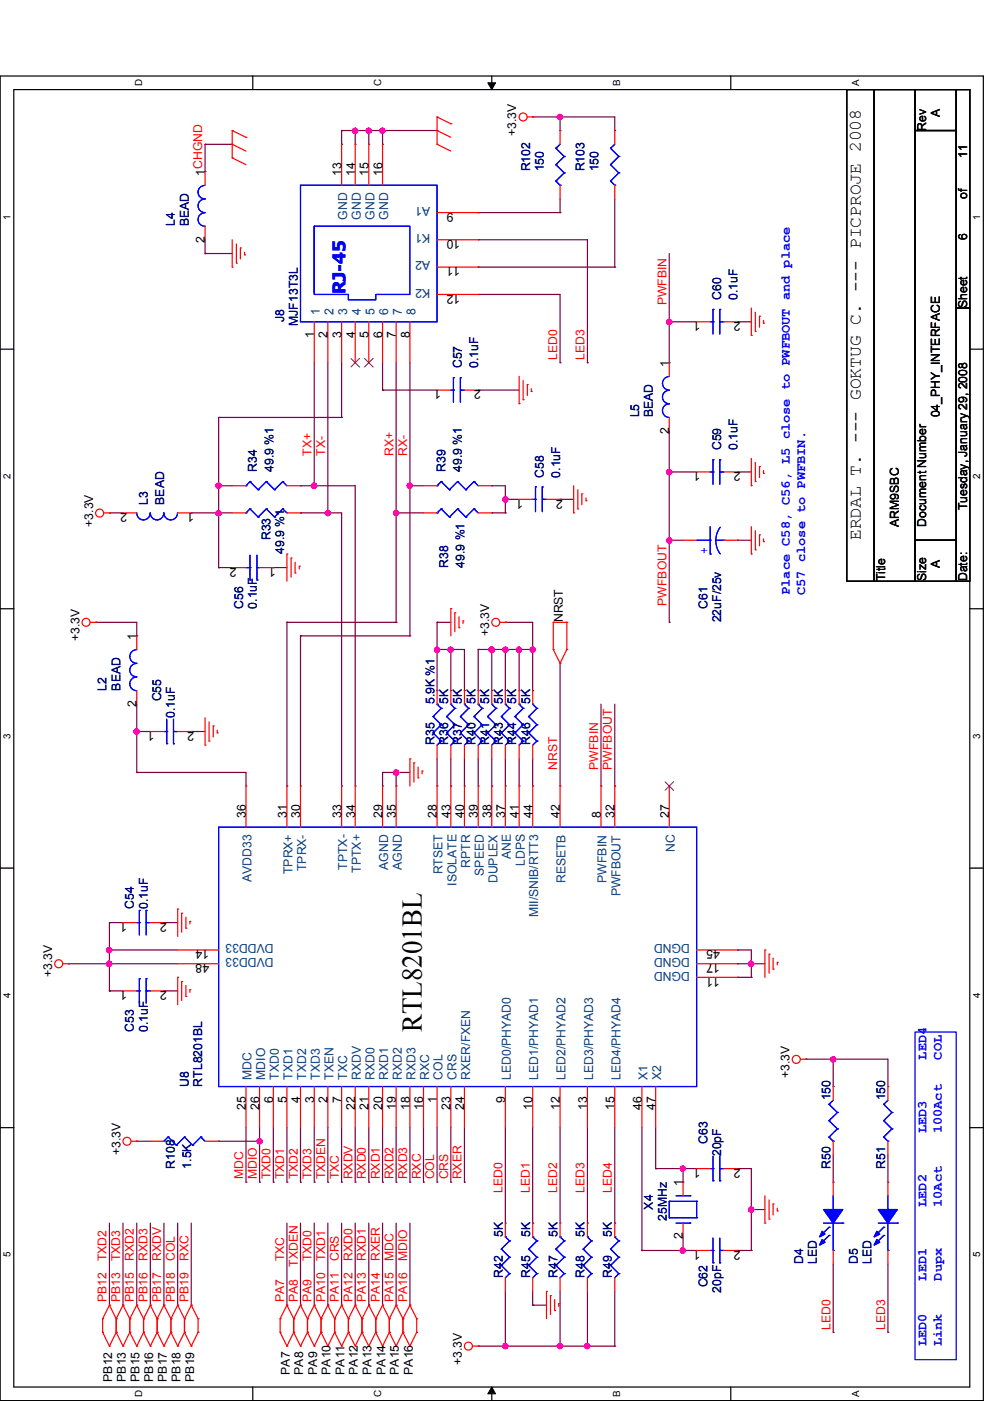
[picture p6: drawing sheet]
<svg xmlns="http://www.w3.org/2000/svg" width="210mm" height="297mm" viewBox="0 0 210 297" stroke-linecap="round" stroke-linejoin="round" font-family="sans-serif">
<defs><g id="words">
<text font-size="6.1" x="89.4" y="218.8" transform="rotate(-90 89.4 218.8)">RTL8201BL</text>
<text font-size="3.7" fill="#00f" x="73.2" y="62.4" transform="rotate(-90 73.2 62.4)">RJ-45</text>
<text font-size="3.7" x="182.5" y="114.5" transform="rotate(-90 182.5 114.5)">ERDAL T. --- GOKTUG C. --- PICPROJE 2008</text>
<g font-size="2.9" fill="#00f">
<text x="167.5" y="126.1" transform="rotate(-90 167.5 126.1)">Place C58, C56, L5 close to PWFBOUT and place</text>
<text x="170.7" y="126.1" transform="rotate(-90 170.7 126.1)">C57 close to PWFBIN.</text>
<text x="196.4" y="224.7" transform="rotate(-90 196.4 224.7)">LED4</text>
<text x="199.7" y="224.7" transform="rotate(-90 199.7 224.7)">COL</text>
<text x="196.4" y="240.3" transform="rotate(-90 196.4 240.3)">LED3</text>
<text x="199.7" y="240.3" transform="rotate(-90 199.7 240.3)">100Act</text>
<text x="196.4" y="255.9" transform="rotate(-90 196.4 255.9)">LED2</text>
<text x="199.7" y="255.9" transform="rotate(-90 199.7 255.9)">10Act</text>
<text x="196.4" y="271.5" transform="rotate(-90 196.4 271.5)">LED1</text>
<text x="199.7" y="271.5" transform="rotate(-90 199.7 271.5)">Dupx</text>
<text x="196.4" y="285.4" transform="rotate(-90 196.4 285.4)">LED0</text>
<text x="199.7" y="285.4" transform="rotate(-90 199.7 285.4)">Link</text>
</g>
<g font-size="2.6">
<text x="109.5" y="28.9" transform="rotate(-90 109.5 28.9)">+3.3V</text>
<text x="196.3" y="27.7" transform="rotate(-90 196.3 27.7)">Rev</text>
<text x="199.3" y="24.8" transform="rotate(-90 199.3 24.8)">A</text>
<text x="205.1" y="33.5" transform="rotate(-90 205.1 33.5)">11</text>
<text x="43.4" y="37.2" transform="rotate(-90 43.4 37.2)">1CHGND</text>
<text x="72.4" y="37.2" transform="rotate(-90 72.4 37.2)">13</text>
<text x="75.3" y="37.2" transform="rotate(-90 75.3 37.2)">14</text>
<text x="78.1" y="37.2" transform="rotate(-90 78.1 37.2)">15</text>
<text x="81.1" y="37.2" transform="rotate(-90 81.1 37.2)">16</text>
<text x="96.1" y="45.1" transform="rotate(-180 96.1 45.1)">9</text>
<text x="205.1" y="42.2" transform="rotate(-90 205.1 42.2)">of</text>
<text x="43.4" y="51.4" transform="rotate(-90 43.4 51.4)">2</text>
<text x="97.6" y="50.9" transform="rotate(-180 97.6 50.9)">10</text>
<text x="205.1" y="50.8" transform="rotate(-90 205.1 50.8)">6</text>
<text x="97.6" y="56.7" transform="rotate(-180 97.6 56.7)">11</text>
<text x="97.6" y="62.5" transform="rotate(-180 97.6 62.5)">12</text>
<text x="205.1" y="65.3" transform="rotate(-90 205.1 65.3)">Sheet</text>
<text x="66.6" y="71.7" transform="rotate(-90 66.6 71.7)">1</text>
<text x="69.5" y="71.7" transform="rotate(-90 69.5 71.7)">2</text>
<text x="72.4" y="71.7" transform="rotate(-90 72.4 71.7)">3</text>
<text x="75.3" y="71.7" transform="rotate(-90 75.3 71.7)">4</text>
<text x="78.1" y="71.7" transform="rotate(-90 78.1 71.7)">5</text>
<text x="81.1" y="71.7" transform="rotate(-90 81.1 71.7)">6</text>
<text x="83.9" y="71.7" transform="rotate(-90 83.9 71.7)">7</text>
<text x="86.9" y="71.7" transform="rotate(-90 86.9 71.7)">8</text>
<text x="148.5" y="68.3" transform="rotate(-180 148.5 68.3)">1</text>
<text x="157" y="68.3" transform="rotate(-180 157 68.3)">2</text>
<text x="141.9" y="77.8" transform="rotate(-90 141.9 77.8)">1</text>
<text x="93.6" y="82.8" transform="rotate(-180 93.6 82.8)">1</text>
<text x="101.9" y="82.8" transform="rotate(-180 101.9 82.8)">2</text>
<text x="199.3" y="88.5" transform="rotate(-90 199.3 88.5)">04_PHY_INTERFACE</text>
<text x="141.9" y="92" transform="rotate(-90 141.9 92)">2</text>
<text x="148.5" y="100.1" transform="rotate(-180 148.5 100.1)">1</text>
<text x="157" y="100.1" transform="rotate(-180 157 100.1)">2</text>
<text x="110.9" y="105.9" transform="rotate(-180 110.9 105.9)">1</text>
<text x="119.3" y="105.9" transform="rotate(-180 119.3 105.9)">2</text>
<text x="19.7" y="111.7" transform="rotate(-90 19.7 111.7)">+3.3V</text>
<text x="27" y="108.8" transform="rotate(-180 27 108.8)">2</text>
<text x="41.1" y="108.8" transform="rotate(-180 41.1 108.8)">1</text>
<text x="190.6" y="111.7" transform="rotate(-90 190.6 111.7)">ARM9SBC</text>
<text x="196.3" y="111.7" transform="rotate(-90 196.3 111.7)">Document Number</text>
<text x="205.1" y="108.2" transform="rotate(-90 205.1 108.2)">Tuesday, January 29, 2008</text>
<text x="50.1" y="120.4" transform="rotate(-180 50.1 120.4)">2</text>
<text x="58.5" y="120.4" transform="rotate(-180 58.5 120.4)">1</text>
<text x="187.7" y="123.2" transform="rotate(-90 187.7 123.2)">Title</text>
<text x="196.3" y="123.2" transform="rotate(-90 196.3 123.2)">Size</text>
<text x="199.3" y="120.3" transform="rotate(-90 199.3 120.3)">A</text>
<text x="205.1" y="123.2" transform="rotate(-90 205.1 123.2)">Date:</text>
<text x="119.3" y="131.9" transform="rotate(-90 119.3 131.9)">NRST</text>
<text x="16.8" y="136" transform="rotate(-90 16.8 136)">+3.3V</text>
<text x="29" y="135.7" transform="rotate(-90 29 135.7)">1</text>
<text x="103.7" y="134.8" transform="rotate(-90 103.7 134.8)">+3.3V</text>
<text x="29" y="149.9" transform="rotate(-90 29 149.9)">2</text>
<text x="32.7" y="155.1" transform="rotate(-180 32.7 155.1)">1</text>
<text x="41.1" y="155.1" transform="rotate(-180 41.1 155.1)">2</text>
<text x="52.1" y="173.3" transform="rotate(-90 52.1 173.3)">36</text>
<text x="60.8" y="173.3" transform="rotate(-90 60.8 173.3)">31</text>
<text x="63.7" y="173.3" transform="rotate(-90 63.7 173.3)">30</text>
<text x="72.4" y="173.3" transform="rotate(-90 72.4 173.3)">33</text>
<text x="75.3" y="173.3" transform="rotate(-90 75.3 173.3)">34</text>
<text x="81.1" y="173.3" transform="rotate(-90 81.1 173.3)">29</text>
<text x="83.9" y="173.3" transform="rotate(-90 83.9 173.3)">35</text>
<text x="92.6" y="173.3" transform="rotate(-90 92.6 173.3)">28</text>
<text x="95.5" y="173.3" transform="rotate(-90 95.5 173.3)">43</text>
<text x="98.4" y="173.3" transform="rotate(-90 98.4 173.3)">40</text>
<text x="101.3" y="173.3" transform="rotate(-90 101.3 173.3)">39</text>
<text x="104.2" y="173.3" transform="rotate(-90 104.2 173.3)">38</text>
<text x="107.1" y="173.3" transform="rotate(-90 107.1 173.3)">37</text>
<text x="110" y="173.3" transform="rotate(-90 110 173.3)">41</text>
<text x="112.9" y="173.3" transform="rotate(-90 112.9 173.3)">44</text>
<text x="118.7" y="173.3" transform="rotate(-90 118.7 173.3)">42</text>
<text x="127.4" y="173.3" transform="rotate(-90 127.4 173.3)">8</text>
<text x="130.3" y="173.3" transform="rotate(-90 130.3 173.3)">32</text>
<text x="141.9" y="173.3" transform="rotate(-90 141.9 173.3)">27</text>
<text x="27" y="195.7" transform="rotate(-180 27 195.7)">1</text>
<text x="35.3" y="195.7" transform="rotate(-180 35.3 195.7)">2</text>
<text x="44.3" y="201.5" transform="rotate(-180 44.3 201.5)">14</text>
<text x="152.6" y="201.5" transform="rotate(-180 152.6 201.5)">45</text>
<text x="11" y="207.2" transform="rotate(-90 11 207.2)">+3.3V</text>
<text x="44.3" y="204.4" transform="rotate(-180 44.3 204.4)">48</text>
<text x="152.6" y="207.3" transform="rotate(-180 152.6 207.3)">11</text>
<text x="152.6" y="204.4" transform="rotate(-180 152.6 204.4)">17</text>
<text x="27" y="210.1" transform="rotate(-180 27 210.1)">1</text>
<text x="35.3" y="210.1" transform="rotate(-180 35.3 210.1)">2</text>
<text x="57.9" y="233.8" transform="rotate(-90 57.9 233.8)">6</text>
<text x="60.8" y="233.8" transform="rotate(-90 60.8 233.8)">5</text>
<text x="63.7" y="233.8" transform="rotate(-90 63.7 233.8)">4</text>
<text x="66.6" y="233.8" transform="rotate(-90 66.6 233.8)">3</text>
<text x="69.5" y="233.8" transform="rotate(-90 69.5 233.8)">2</text>
<text x="72.4" y="233.8" transform="rotate(-90 72.4 233.8)">7</text>
<text x="92.6" y="233.8" transform="rotate(-90 92.6 233.8)">1</text>
<text x="107.1" y="233.8" transform="rotate(-90 107.1 233.8)">9</text>
<text x="167.4" y="228.6" transform="rotate(-90 167.4 228.6)">+3.3V</text>
<text x="52.1" y="235.3" transform="rotate(-90 52.1 235.3)">25</text>
<text x="55" y="235.3" transform="rotate(-90 55 235.3)">26</text>
<text x="75.3" y="235.3" transform="rotate(-90 75.3 235.3)">22</text>
<text x="78.1" y="235.3" transform="rotate(-90 78.1 235.3)">21</text>
<text x="81.1" y="235.3" transform="rotate(-90 81.1 235.3)">20</text>
<text x="83.9" y="235.3" transform="rotate(-90 83.9 235.3)">19</text>
<text x="86.9" y="235.3" transform="rotate(-90 86.9 235.3)">18</text>
<text x="89.7" y="235.3" transform="rotate(-90 89.7 235.3)">16</text>
<text x="95.5" y="235.3" transform="rotate(-90 95.5 235.3)">23</text>
<text x="98.4" y="235.3" transform="rotate(-90 98.4 235.3)">24</text>
<text x="112.9" y="235.3" transform="rotate(-90 112.9 235.3)">10</text>
<text x="118.7" y="235.3" transform="rotate(-90 118.7 235.3)">12</text>
<text x="124.5" y="235.3" transform="rotate(-90 124.5 235.3)">13</text>
<text x="130.3" y="235.3" transform="rotate(-90 130.3 235.3)">15</text>
<text x="136.1" y="235.3" transform="rotate(-90 136.1 235.3)">46</text>
<text x="139" y="235.3" transform="rotate(-90 139 235.3)">47</text>
<text x="25.5" y="244.8" transform="rotate(-90 25.5 244.8)">+3.3V</text>
<text x="144.8" y="251.5" transform="rotate(-90 144.8 251.5)">1</text>
<text x="148.5" y="247.8" transform="rotate(-180 148.5 247.8)">1</text>
<text x="157" y="247.8" transform="rotate(-180 157 247.8)">2</text>
<text x="144.8" y="262.8" transform="rotate(-90 144.8 262.8)">2</text>
<text x="148.5" y="265.2" transform="rotate(-180 148.5 265.2)">1</text>
<text x="157" y="265.2" transform="rotate(-180 157 265.2)">2</text>
<text x="23.8" y="292.9" transform="rotate(-90 23.8 292.9)">PB12</text>
<text x="26.7" y="292.9" transform="rotate(-90 26.7 292.9)">PB13</text>
<text x="29.6" y="292.9" transform="rotate(-90 29.6 292.9)">PB15</text>
<text x="32.5" y="292.9" transform="rotate(-90 32.5 292.9)">PB16</text>
<text x="35.3" y="292.9" transform="rotate(-90 35.3 292.9)">PB17</text>
<text x="38.3" y="292.9" transform="rotate(-90 38.3 292.9)">PB18</text>
<text x="41.1" y="292.9" transform="rotate(-90 41.1 292.9)">PB19</text>
<text x="61.4" y="291.5" transform="rotate(-90 61.4 291.5)">PA7</text>
<text x="64.3" y="291.5" transform="rotate(-90 64.3 291.5)">PA8</text>
<text x="67.2" y="291.5" transform="rotate(-90 67.2 291.5)">PA9</text>
<text x="70.1" y="291.5" transform="rotate(-90 70.1 291.5)">PA10</text>
<text x="73" y="291.5" transform="rotate(-90 73 291.5)">PA11</text>
<text x="75.9" y="291.5" transform="rotate(-90 75.9 291.5)">PA12</text>
<text x="78.8" y="291.5" transform="rotate(-90 78.8 291.5)">PA13</text>
<text x="81.7" y="291.5" transform="rotate(-90 81.7 291.5)">PA14</text>
<text x="84.6" y="291.5" transform="rotate(-90 84.6 291.5)">PA15</text>
<text x="87.5" y="291.5" transform="rotate(-90 87.5 291.5)">PA16</text>
<text x="97.9" y="289.5" transform="rotate(-90 97.9 289.5)">+3.3V</text>
</g>
<g font-size="2.6" fill="#000080">
<text x="112.4" y="36.4" transform="rotate(-90 112.4 36.4)">R102</text>
<text x="115.3" y="36.4" transform="rotate(-90 115.3 36.4)">150</text>
<text x="124" y="36.4" transform="rotate(-90 124 36.4)">R103</text>
<text x="126.9" y="36.4" transform="rotate(-90 126.9 36.4)">150</text>
<text x="37.1" y="48" transform="rotate(-90 37.1 48)">L4</text>
<text x="40" y="48" transform="rotate(-90 40 48)">BEAD</text>
<text x="152.9" y="63.6" transform="rotate(-90 152.9 63.6)">C60</text>
<text x="156.4" y="63.6" transform="rotate(-90 156.4 63.6)">0.1uF</text>
<text x="60.3" y="68.2" transform="rotate(-90 60.3 68.2)">J8</text>
<text x="63.2" y="69.1" transform="rotate(-90 63.2 69.1)">MJF13T3L</text>
<text x="97.9" y="78.1" transform="rotate(-90 97.9 78.1)">C57</text>
<text x="101.4" y="78.1" transform="rotate(-90 101.4 78.1)">0.1uF</text>
<text x="135.6" y="88.5" transform="rotate(-90 135.6 88.5)">L5</text>
<text x="138.4" y="88.5" transform="rotate(-90 138.4 88.5)">BEAD</text>
<text x="152.9" y="95.5" transform="rotate(-90 152.9 95.5)">C59</text>
<text x="156.4" y="95.5" transform="rotate(-90 156.4 95.5)">0.1uF</text>
<text x="54.5" y="100.1" transform="rotate(-90 54.5 100.1)">R34</text>
<text x="58" y="100.1" transform="rotate(-90 58 100.1)">49.9 %1</text>
<text x="94.4" y="100.1" transform="rotate(-90 94.4 100.1)">R39</text>
<text x="97.9" y="100.1" transform="rotate(-90 97.9 100.1)">49.9 %1</text>
<text x="115.3" y="101.3" transform="rotate(-90 115.3 101.3)">C58</text>
<text x="118.7" y="101.3" transform="rotate(-90 118.7 101.3)">0.1uF</text>
<text x="31.3" y="107" transform="rotate(-90 31.3 107)">L3</text>
<text x="34.8" y="107" transform="rotate(-90 34.8 107)">BEAD</text>
<text x="57.4" y="114.5" transform="rotate(-90 57.4 114.5)">R33</text>
<text x="60.3" y="117.5" transform="rotate(-90 60.3 117.5)">49.9 %1</text>
<text x="95" y="120.3" transform="rotate(-90 95 120.3)">R38</text>
<text x="98.5" y="120.3" transform="rotate(-90 98.5 120.3)">49.9 %1</text>
<text x="51.6" y="129" transform="rotate(-90 51.6 129)">C56</text>
<text x="54.5" y="129" transform="rotate(-90 54.5 129)">0.1uF</text>
<text x="150" y="129" transform="rotate(-90 150 129)">C61</text>
<text x="152.9" y="131.9" transform="rotate(-90 152.9 131.9)">22uF/25v</text>
<text x="22.6" y="146.4" transform="rotate(-90 22.6 146.4)">L2</text>
<text x="25.5" y="146.4" transform="rotate(-90 25.5 146.4)">BEAD</text>
<text x="34.2" y="148.7" transform="rotate(-90 34.2 148.7)">C55</text>
<text x="92.1" y="149.3" transform="rotate(-90 92.1 149.3)">5.9K %1</text>
<text x="95" y="149.3" transform="rotate(-90 95 149.3)">5K</text>
<text x="97.9" y="149.3" transform="rotate(-90 97.9 149.3)">5K</text>
<text x="100.8" y="149.3" transform="rotate(-90 100.8 149.3)">5K</text>
<text x="103.7" y="149.3" transform="rotate(-90 103.7 149.3)">5K</text>
<text x="106.6" y="149.3" transform="rotate(-90 106.6 149.3)">5K</text>
<text x="109.5" y="149.3" transform="rotate(-90 109.5 149.3)">5K</text>
<text x="112.4" y="149.3" transform="rotate(-90 112.4 149.3)">5K</text>
<text x="37.1" y="152.2" transform="rotate(-90 37.1 152.2)">0.1uF</text>
<text x="92.1" y="158" transform="rotate(-90 92.1 158)">R35</text>
<text x="95" y="158" transform="rotate(-90 95 158)">R36</text>
<text x="97.9" y="158" transform="rotate(-90 97.9 158)">R37</text>
<text x="100.8" y="158" transform="rotate(-90 100.8 158)">R40</text>
<text x="103.7" y="158" transform="rotate(-90 103.7 158)">R41</text>
<text x="106.6" y="158" transform="rotate(-90 106.6 158)">R43</text>
<text x="109.5" y="158" transform="rotate(-90 109.5 158)">R44</text>
<text x="112.4" y="158" transform="rotate(-90 112.4 158)">R46</text>
<text x="28.4" y="192.7" transform="rotate(-90 28.4 192.7)">C54</text>
<text x="31.3" y="192.7" transform="rotate(-90 31.3 192.7)">0.1uF</text>
<text x="28.4" y="218.8" transform="rotate(-90 28.4 218.8)">C53</text>
<text x="31.3" y="218.8" transform="rotate(-90 31.3 218.8)">0.1uF</text>
<text x="40" y="230.4" transform="rotate(-90 40 230.4)">U8</text>
<text x="42.9" y="230.4" transform="rotate(-90 42.9 230.4)">RTL8201BL</text>
<text x="176.1" y="233.3" transform="rotate(-90 176.1 233.3)">150</text>
<text x="187.7" y="233.3" transform="rotate(-90 187.7 233.3)">150</text>
<text x="150" y="242.5" transform="rotate(-90 150 242.5)">C63</text>
<text x="152.9" y="245.1" transform="rotate(-90 152.9 245.1)">20pF</text>
<text x="37.1" y="247.8" transform="rotate(-90 37.1 247.8)">R108</text>
<text x="40.6" y="247.8" transform="rotate(-90 40.6 247.8)">1.5K</text>
<text x="176.1" y="247.8" transform="rotate(-90 176.1 247.8)">R50</text>
<text x="187.7" y="247.8" transform="rotate(-90 187.7 247.8)">R51</text>
<text x="138.4" y="256.4" transform="rotate(-90 138.4 256.4)">X4</text>
<text x="106.6" y="262.2" transform="rotate(-90 106.6 262.2)">5K</text>
<text x="112.4" y="262.2" transform="rotate(-90 112.4 262.2)">5K</text>
<text x="118.2" y="262.2" transform="rotate(-90 118.2 262.2)">5K</text>
<text x="124" y="262.2" transform="rotate(-90 124 262.2)">5K</text>
<text x="129.8" y="262.2" transform="rotate(-90 129.8 262.2)">5K</text>
<text x="141.4" y="258.8" transform="rotate(-90 141.4 258.8)">25MHz</text>
<text x="170.3" y="268" transform="rotate(-90 170.3 268)">D4</text>
<text x="173.2" y="268" transform="rotate(-90 173.2 268)">LED</text>
<text x="181.9" y="268" transform="rotate(-90 181.9 268)">D5</text>
<text x="184.8" y="268" transform="rotate(-90 184.8 268)">LED</text>
<text x="106.6" y="270.9" transform="rotate(-90 106.6 270.9)">R42</text>
<text x="112.4" y="270.9" transform="rotate(-90 112.4 270.9)">R45</text>
<text x="118.2" y="270.9" transform="rotate(-90 118.2 270.9)">R47</text>
<text x="124" y="270.9" transform="rotate(-90 124 270.9)">R48</text>
<text x="129.8" y="270.9" transform="rotate(-90 129.8 270.9)">R49</text>
<text x="150" y="273" transform="rotate(-90 150 273)">C62</text>
<text x="152.9" y="274.1" transform="rotate(-90 152.9 274.1)">20pF</text>
</g>
<g font-size="2.6" fill="#004080">
<text x="73.6" y="46.6" transform="rotate(-90 73.6 46.6)">GND</text>
<text x="76.5" y="46.6" transform="rotate(-90 76.5 46.6)">GND</text>
<text x="79.4" y="46.6" transform="rotate(-90 79.4 46.6)">GND</text>
<text x="82.3" y="46.6" transform="rotate(-90 82.3 46.6)">GND</text>
<text x="91.2" y="43.8" transform="rotate(-180 91.2 43.8)">A1</text>
<text x="91.2" y="49.6" transform="rotate(-180 91.2 49.6)">K1</text>
<text x="91.2" y="55.4" transform="rotate(-180 91.2 55.4)">A2</text>
<text x="91.2" y="61.2" transform="rotate(-180 91.2 61.2)">K2</text>
<text x="67.8" y="66.8" transform="rotate(-90 67.8 66.8)">1</text>
<text x="70.7" y="66.8" transform="rotate(-90 70.7 66.8)">2</text>
<text x="73.6" y="66.8" transform="rotate(-90 73.6 66.8)">3</text>
<text x="76.5" y="66.8" transform="rotate(-90 76.5 66.8)">4</text>
<text x="79.4" y="66.8" transform="rotate(-90 79.4 66.8)">5</text>
<text x="82.3" y="66.8" transform="rotate(-90 82.3 66.8)">6</text>
<text x="85.2" y="66.8" transform="rotate(-90 85.2 66.8)">7</text>
<text x="88.1" y="66.8" transform="rotate(-90 88.1 66.8)">8</text>
<text x="62" y="185.3" transform="rotate(-90 62 185.3)">TPRX+</text>
<text x="64.9" y="184.7" transform="rotate(-90 64.9 184.7)">TPRX-</text>
<text x="73.6" y="184.4" transform="rotate(-90 73.6 184.4)">TPTX-</text>
<text x="76.5" y="185" transform="rotate(-90 76.5 185)">TPTX+</text>
<text x="82.3" y="184.4" transform="rotate(-90 82.3 184.4)">AGND</text>
<text x="85.2" y="184.4" transform="rotate(-90 85.2 184.4)">AGND</text>
<text x="93.9" y="185.4" transform="rotate(-90 93.9 185.4)">RTSET</text>
<text x="99.7" y="184" transform="rotate(-90 99.7 184)">RPTR</text>
<text x="102.6" y="185.7" transform="rotate(-90 102.6 185.7)">SPEED</text>
<text x="108.3" y="182.2" transform="rotate(-90 108.3 182.2)">ANE</text>
<text x="111.3" y="183.6" transform="rotate(-90 111.3 183.6)">LDPS</text>
<text x="143.1" y="180.6" transform="rotate(-90 143.1 180.6)">NC</text>
<text x="53.3" y="187" transform="rotate(-90 53.3 187)">AVDD33</text>
<text x="96.8" y="187.8" transform="rotate(-90 96.8 187.8)">ISOLATE</text>
<text x="105.5" y="187.3" transform="rotate(-90 105.5 187.3)">DUPLEX</text>
<text x="119.9" y="187.3" transform="rotate(-90 119.9 187.3)">RESETB</text>
<text x="128.6" y="187.1" transform="rotate(-90 128.6 187.1)">PWFBIN</text>
<text x="131.5" y="190.1" transform="rotate(-90 131.5 190.1)">PWFBOUT</text>
<text x="114.1" y="194.5" transform="rotate(-90 114.1 194.5)">MII/SNIB/RTT3</text>
<text x="58" y="203.1" transform="rotate(-180 58 203.1)">DVDD33</text>
<text x="58" y="200.2" transform="rotate(-180 58 200.2)">DVDD33</text>
<text x="146.3" y="203.1" transform="rotate(-180 146.3 203.1)">DGND</text>
<text x="146.3" y="200.2" transform="rotate(-180 146.3 200.2)">DGND</text>
<text x="146.3" y="206" transform="rotate(-180 146.3 206)">DGND</text>
<text x="53.3" y="228.9" transform="rotate(-90 53.3 228.9)">MDC</text>
<text x="56.2" y="228.9" transform="rotate(-90 56.2 228.9)">MDIO</text>
<text x="59.1" y="228.9" transform="rotate(-90 59.1 228.9)">TXD0</text>
<text x="62" y="228.9" transform="rotate(-90 62 228.9)">TXD1</text>
<text x="64.9" y="228.9" transform="rotate(-90 64.9 228.9)">TXD2</text>
<text x="67.8" y="228.9" transform="rotate(-90 67.8 228.9)">TXD3</text>
<text x="70.7" y="228.9" transform="rotate(-90 70.7 228.9)">TXEN</text>
<text x="73.6" y="228.9" transform="rotate(-90 73.6 228.9)">TXC</text>
<text x="76.5" y="228.9" transform="rotate(-90 76.5 228.9)">RXDV</text>
<text x="79.4" y="228.9" transform="rotate(-90 79.4 228.9)">RXD0</text>
<text x="82.3" y="228.9" transform="rotate(-90 82.3 228.9)">RXD1</text>
<text x="85.2" y="228.9" transform="rotate(-90 85.2 228.9)">RXD2</text>
<text x="88.1" y="228.9" transform="rotate(-90 88.1 228.9)">RXD3</text>
<text x="91" y="228.9" transform="rotate(-90 91 228.9)">RXC</text>
<text x="93.9" y="228.9" transform="rotate(-90 93.9 228.9)">COL</text>
<text x="96.8" y="228.9" transform="rotate(-90 96.8 228.9)">CRS</text>
<text x="99.7" y="228.9" transform="rotate(-90 99.7 228.9)">RXER/FXEN</text>
<text x="108.3" y="228.9" transform="rotate(-90 108.3 228.9)">LED0/PHYAD0</text>
<text x="114.1" y="228.9" transform="rotate(-90 114.1 228.9)">LED1/PHYAD1</text>
<text x="119.9" y="228.9" transform="rotate(-90 119.9 228.9)">LED2/PHYAD2</text>
<text x="125.7" y="228.9" transform="rotate(-90 125.7 228.9)">LED3/PHYAD3</text>
<text x="131.5" y="228.9" transform="rotate(-90 131.5 228.9)">LED4/PHYAD4</text>
<text x="137.3" y="228.9" transform="rotate(-90 137.3 228.9)">X1</text>
<text x="140.2" y="228.9" transform="rotate(-90 140.2 228.9)">X2</text>
</g>
<g font-size="2.6" fill="#f00">
<text x="141.3" y="64.7" transform="rotate(-90 141.3 64.7)">PWFBIN</text>
<text x="118.2" y="76.3" transform="rotate(-90 118.2 76.3)">LED0</text>
<text x="124" y="76.3" transform="rotate(-90 124 76.3)">LED3</text>
<text x="66" y="96.6" transform="rotate(-90 66 96.6)">TX+</text>
<text x="68.9" y="96.6" transform="rotate(-90 68.9 96.6)">TX-</text>
<text x="83.4" y="96.6" transform="rotate(-90 83.4 96.6)">RX+</text>
<text x="86.3" y="96.6" transform="rotate(-90 86.3 96.6)">RX-</text>
<text x="141.3" y="128.4" transform="rotate(-90 141.3 128.4)">PWFBOUT</text>
<text x="118.2" y="163.2" transform="rotate(-90 118.2 163.2)">NRST</text>
<text x="126.8" y="163.2" transform="rotate(-90 126.8 163.2)">PWFBIN</text>
<text x="129.8" y="163.2" transform="rotate(-90 129.8 163.2)">PWFBOUT</text>
<text x="51.6" y="250.1" transform="rotate(-90 51.6 250.1)">MDC</text>
<text x="54.4" y="250.1" transform="rotate(-90 54.4 250.1)">MDIO</text>
<text x="57.4" y="250.1" transform="rotate(-90 57.4 250.1)">TXD0</text>
<text x="60.2" y="250.1" transform="rotate(-90 60.2 250.1)">TXD1</text>
<text x="63.1" y="250.1" transform="rotate(-90 63.1 250.1)">TXD2</text>
<text x="66" y="250.1" transform="rotate(-90 66 250.1)">TXD3</text>
<text x="68.9" y="250.1" transform="rotate(-90 68.9 250.1)">TXDEN</text>
<text x="71.8" y="250.1" transform="rotate(-90 71.8 250.1)">TXC</text>
<text x="74.7" y="250.1" transform="rotate(-90 74.7 250.1)">RXDV</text>
<text x="77.6" y="250.1" transform="rotate(-90 77.6 250.1)">RXD0</text>
<text x="80.5" y="250.1" transform="rotate(-90 80.5 250.1)">RXD1</text>
<text x="83.4" y="250.1" transform="rotate(-90 83.4 250.1)">RXD2</text>
<text x="86.3" y="250.1" transform="rotate(-90 86.3 250.1)">RXD3</text>
<text x="89.2" y="250.1" transform="rotate(-90 89.2 250.1)">RXC</text>
<text x="92.1" y="250.1" transform="rotate(-90 92.1 250.1)">COL</text>
<text x="95" y="250.1" transform="rotate(-90 95 250.1)">CRS</text>
<text x="97.9" y="250.1" transform="rotate(-90 97.9 250.1)">RXER</text>
<text x="106.6" y="252.9" transform="rotate(-90 106.6 252.9)">LED0</text>
<text x="112.4" y="252.9" transform="rotate(-90 112.4 252.9)">LED1</text>
<text x="118.2" y="252.9" transform="rotate(-90 118.2 252.9)">LED2</text>
<text x="124" y="252.9" transform="rotate(-90 124 252.9)">LED3</text>
<text x="129.8" y="252.9" transform="rotate(-90 129.8 252.9)">LED4</text>
<text x="22.6" y="267.4" transform="rotate(-90 22.6 267.4)">TXD2</text>
<text x="25.5" y="267.4" transform="rotate(-90 25.5 267.4)">TXD3</text>
<text x="28.4" y="267.4" transform="rotate(-90 28.4 267.4)">RXD2</text>
<text x="31.3" y="267.4" transform="rotate(-90 31.3 267.4)">RXD3</text>
<text x="34.2" y="267.4" transform="rotate(-90 34.2 267.4)">RXDV</text>
<text x="37.1" y="267.4" transform="rotate(-90 37.1 267.4)">COL</text>
<text x="40" y="267.4" transform="rotate(-90 40 267.4)">RXC</text>
<text x="60.2" y="267.4" transform="rotate(-90 60.2 267.4)">TXC</text>
<text x="63.1" y="268.6" transform="rotate(-90 63.1 268.6)">TXDEN</text>
<text x="66" y="267.4" transform="rotate(-90 66 267.4)">TXD0</text>
<text x="68.9" y="267.4" transform="rotate(-90 68.9 267.4)">TXD1</text>
<text x="71.8" y="267.4" transform="rotate(-90 71.8 267.4)">CRS</text>
<text x="74.7" y="267.4" transform="rotate(-90 74.7 267.4)">RXD0</text>
<text x="77.6" y="267.4" transform="rotate(-90 77.6 267.4)">RXD1</text>
<text x="80.5" y="267.4" transform="rotate(-90 80.5 267.4)">RXER</text>
<text x="83.4" y="267.4" transform="rotate(-90 83.4 267.4)">MDC</text>
<text x="86.3" y="267.4" transform="rotate(-90 86.3 267.4)">MDIO</text>
<text x="22.6" y="276.1" transform="rotate(-90 22.6 276.1)">PB12</text>
<text x="25.5" y="276.1" transform="rotate(-90 25.5 276.1)">PB13</text>
<text x="28.4" y="276.1" transform="rotate(-90 28.4 276.1)">PB15</text>
<text x="31.3" y="276.1" transform="rotate(-90 31.3 276.1)">PB16</text>
<text x="34.2" y="276.1" transform="rotate(-90 34.2 276.1)">PB17</text>
<text x="37.1" y="276.1" transform="rotate(-90 37.1 276.1)">PB18</text>
<text x="40" y="276.1" transform="rotate(-90 40 276.1)">PB19</text>
<text x="60.2" y="276.1" transform="rotate(-90 60.2 276.1)">PA7</text>
<text x="63.1" y="276.1" transform="rotate(-90 63.1 276.1)">PA8</text>
<text x="66" y="276.1" transform="rotate(-90 66 276.1)">PA9</text>
<text x="68.9" y="276.1" transform="rotate(-90 68.9 276.1)">PA10</text>
<text x="71.8" y="276.1" transform="rotate(-90 71.8 276.1)">PA11</text>
<text x="74.7" y="276.1" transform="rotate(-90 74.7 276.1)">PA12</text>
<text x="77.6" y="276.1" transform="rotate(-90 77.6 276.1)">PA13</text>
<text x="80.5" y="276.1" transform="rotate(-90 80.5 276.1)">PA14</text>
<text x="83.4" y="276.1" transform="rotate(-90 83.4 276.1)">PA15</text>
<text x="86.3" y="276.1" transform="rotate(-90 86.3 276.1)">PA16</text>
<text x="176.1" y="281.9" transform="rotate(-90 176.1 281.9)">LED0</text>
<text x="187.7" y="281.9" transform="rotate(-90 187.7 281.9)">LED3</text>
</g>
<text font-size="2.6" fill="#00f" x="150.1" y="117.5" transform="rotate(-90 150.1 117.5)">+</text>
<g font-size="2.1">
<text x="30.1" y="18.3" transform="rotate(-90 30.1 18.3)">D</text>
<text x="80.8" y="18.3" transform="rotate(-90 80.8 18.3)">C</text>
<text x="131.5" y="18.3" transform="rotate(-90 131.5 18.3)">B</text>
<text x="182.2" y="18.3" transform="rotate(-90 182.2 18.3)">A</text>
<text x="2.2" y="46.6" transform="rotate(-90 2.2 46.6)">1</text>
<text x="207.8" y="46.6" transform="rotate(-90 207.8 46.6)">1</text>
<text x="2.2" y="101.6" transform="rotate(-90 2.2 101.6)">2</text>
<text x="207.8" y="101.6" transform="rotate(-90 207.8 101.6)">2</text>
<text x="2.2" y="156.6" transform="rotate(-90 2.2 156.6)">3</text>
<text x="207.8" y="156.6" transform="rotate(-90 207.8 156.6)">3</text>
<text x="2.2" y="211.6" transform="rotate(-90 2.2 211.6)">4</text>
<text x="207.8" y="211.6" transform="rotate(-90 207.8 211.6)">4</text>
<text x="2.2" y="266.6" transform="rotate(-90 2.2 266.6)">5</text>
<text x="207.8" y="266.6" transform="rotate(-90 207.8 266.6)">5</text>
<text x="30.1" y="296.2" transform="rotate(-90 30.1 296.2)">D</text>
<text x="80.8" y="296.2" transform="rotate(-90 80.8 296.2)">C</text>
<text x="131.5" y="296.2" transform="rotate(-90 131.5 296.2)">B</text>
<text x="182.2" y="296.2" transform="rotate(-90 182.2 296.2)">A</text>
</g>
</g></defs>
<path d="M0 16.1h208.5v280.9h-208.5zM2.9 19h202.7v275.1h-202.7z" fill="none" stroke="#000" stroke-width=".25"/>
<g fill="#fff">
<path d="M.3 265.5h2.4v1.1h-2.4z"/>
<path d="M205.9 265.5h2.3v1.1h-2.3z"/>
</g>
<path d="M0 239.1h2.9M205.6 239.1h2.9" fill="none" stroke="#000" stroke-width=".25"/>
<g fill="#fff">
<path d="M.3 210.5h2.4v1.1h-2.4z"/>
<path d="M205.9 210.5h2.3v1.1h-2.3z"/>
</g>
<path d="M0 184.1h2.9M205.6 184.1h2.9" fill="none" stroke="#000" stroke-width=".25"/>
<g fill="#fff">
<path d="M.3 155.4h2.4v1.2h-2.4z"/>
<path d="M205.9 155.4h2.3v1.2h-2.3z"/>
</g>
<path d="M0 129.1h2.9M205.6 129.1h2.9" fill="none" stroke="#000" stroke-width=".25"/>
<g fill="#fff">
<path d="M.3 100.4h2.4v1.2h-2.4z"/>
<path d="M205.9 100.4h2.3v1.2h-2.3z"/>
</g>
<path d="M0 74h2.9M205.6 74h2.9" fill="none" stroke="#000" stroke-width=".25"/>
<g fill="#fff">
<path d="M.3 45.4h2.4v1.2h-2.4z"/>
<path d="M205.9 45.4h2.3v1.2h-2.3z"/>
<path d="M28.2 294.8h2.4v1.4h-2.4z"/>
<path d="M28.2 16.8h2.4v1.5h-2.4z"/>
<path d="M78.9 294.8h2.3v1.4h-2.3z"/>
<path d="M78.9 16.8h2.3v1.5h-2.3z"/>
</g>
<path d="M53.6 16.1v2.9M53.6 294.1v2.9" fill="none" stroke="#000" stroke-width=".25"/>
<g fill="#fff">
<path d="M129.6 294.9h2.3v1.3h-2.3z"/>
<path d="M129.6 16.9h2.3v1.4h-2.3z"/>
</g>
<path d="M104.3 16.1v2.9M104.3 294.1v2.9" fill="none" stroke="#000" stroke-width=".25"/>
<path d="M103.4 17.6h1.7l-.8 1.4zM104.3 294.1l.8 1.4h-1.7z" fill="#000"/>
<path d="M103.4 17.6h1.7l-.8 1.4zM104.3 294.1l.8 1.4h-1.7z" fill="none" stroke="#000" stroke-width=".21"/>
<g fill="#fff">
<path d="M180.3 294.9h2.3v1.3h-2.3z"/>
<path d="M180.3 16.9h2.3v1.4h-2.3z"/>
</g>
<path d="M154.9 16.1v2.9M154.9 294.1v2.9" fill="none" stroke="#000" stroke-width=".25"/>
<path d="M66.6 76.9v26.1M69.5 76.9v31.8M63.7 108.7h.1M63.7 108.7h5.8M66.6 103h.1M69.5 108.7h.1M46.4 120.3h.1M46.4 120.3h2.8M58 120.3h.1M58 120.3h2.8" fill="none" stroke="#800040" stroke-width=".25"/>
<circle cx="69.5" cy="108.8" r=".56" fill="#f0f"/>
<circle cx="69.5" cy="108.8" r=".56" fill="none" stroke="#f0f" stroke-width=".25"/>
<path d="M84 76.9v31.8M84 108.7h.1" fill="none" stroke="#800040" stroke-width=".25"/>
<circle cx="84" cy="108.8" r=".56" fill="#f0f"/>
<circle cx="84" cy="108.8" r=".56" fill="none" stroke="#f0f" stroke-width=".25"/>
<g fill="none" stroke="#800040" stroke-width=".25">
<path d="M72.4 76.9v11.6M86.9 76.9v26.1M46.4 88.5h.1M46.4 88.5h26M46.4 88.5v14.5M72.4 88.5h.1M46.4 103h.1M66.6 103h.1M66.6 103h8.7M86.9 103h.1M23.2 210.1h.1M23.2 210.1h2.9"/>
<path d="M34.8 210.1h.1M34.8 210.1h2.9"/>
</g>
<circle cx="66.6" cy="103" r=".56" fill="#f0f"/>
<circle cx="66.6" cy="103" r=".56" fill="none" stroke="#f0f" stroke-width=".25"/>
<g fill="none" stroke="#800040" stroke-width=".25">
<path d="M43.5 36.4h.1M43.5 30.6h.1M43.5 30.6v5.8M43.5 30.6h5.7M43.5 53.8h.1M43.5 50.8v3M43.5 53.8h5.7M23.2 195.6h.1M23.2 195.6h2.9M34.8 195.6h.1M34.8 195.6h2.9M156.4 207.2h.1"/>
<path d="M156.4 207.2h2.9M159.3 204.3h.1M159.3 204.3h2.9M159.3 201.4v2.9"/>
</g>
<circle cx="159.3" cy="204.3" r=".56" fill="#f0f"/>
<circle cx="159.3" cy="204.3" r=".56" fill="none" stroke="#f0f" stroke-width=".25"/>
<path d="M84 163.8h.1M84 163.8h2.9M156.4 201.4h.1M156.4 201.4h2.9" fill="none" stroke="#800040" stroke-width=".25"/>
<circle cx="84" cy="163.8" r=".56" fill="#f0f"/>
<circle cx="84" cy="163.8" r=".56" fill="none" stroke="#f0f" stroke-width=".25"/>
<g fill="none" stroke="#800040" stroke-width=".25">
<path d="M84 166.7h.1M84 163.8v2.9M52.2 239v11.6M55 239v3M58 239v11.6M60.8 239v11.6M63.7 239v11.6M66.6 239v11.6M69.5 239v11.6M72.4 239v11.6M75.3 239v11.6M78.2 239v11.6"/>
<path d="M81.1 239v11.6M84 239v11.6M86.9 239v11.6M89.8 239v11.6M92.7 239v11.6M95.6 239v11.6M98.5 239v11.6M107.1 239v20.3M112.9 239v20.3M118.7 239v20.3M124.5 239v20.3M130.3 239v20.3"/>
<path d="M136.1 239v26.1M139 239v8.8M52.2 250.6h.1M55 242h.1M58 250.6h.1M60.8 250.6h.1M63.7 250.6h.1M66.6 250.6h.1M69.5 250.6h.1M72.4 250.6h.1M75.3 250.6h.1M78.2 250.6h.1"/>
<path d="M81.1 250.6h.1M84 250.6h.1M86.9 250.6h.1M89.8 250.6h.1M92.7 250.6h.1M95.6 250.6h.1M98.5 250.6h.1M107.1 259.3h.1M112.9 259.3h.1M118.7 259.3h.1M124.5 259.3h.1M130.3 259.3h.1"/>
<path d="M139 247.8h.1M159.3 256.4h.1M159.3 256.4h2.9M159.3 247.8v8.6M136.1 265.1h.1"/>
</g>
<circle cx="159.3" cy="256.5" r=".56" fill="#f0f"/>
<circle cx="159.3" cy="256.5" r=".56" fill="none" stroke="#f0f" stroke-width=".25"/>
<path d="M144.8 265.1h.1M144.8 265.1h2.9" fill="none" stroke="#800040" stroke-width=".25"/>
<circle cx="144.8" cy="265.1" r=".56" fill="#f0f"/>
<circle cx="144.8" cy="265.1" r=".56" fill="none" stroke="#f0f" stroke-width=".25"/>
<path d="M144.8 247.8h.1M144.8 247.8h2.9" fill="none" stroke="#800040" stroke-width=".25"/>
<circle cx="144.8" cy="247.8" r=".56" fill="#f0f"/>
<circle cx="144.8" cy="247.8" r=".56" fill="none" stroke="#f0f" stroke-width=".25"/>
<g fill="none" stroke="#800040" stroke-width=".25">
<path d="M92.7 137.7v8.7M95.6 137.7v8.7M98.5 137.7v8.7M101.4 137.7v8.7M104.3 137.7v8.7M107.1 137.7v8.7M92.7 146.4h.1M95.6 146.4h.1M98.5 146.4h.1M101.4 146.4h.1M104.3 146.4h.1M107.1 146.4h.1"/>
<path d="M92.7 166.7h.1M92.7 160.9v5.8M98.5 166.7h.1M98.5 160.9v5.8M101.4 166.7h.1M101.4 160.9v5.8M104.3 166.7h.1M104.3 160.9v5.8M107.1 166.7h.1M107.1 160.9v5.8M110.1 166.7h.1M110.1 160.9v5.8"/>
<path d="M112.9 166.7h.1M112.9 160.9v5.8M144.8 250.6h.1M144.8 247.8v2.8M156.4 247.8h.1M156.4 247.8h2.9M144.8 265.1h.1M144.8 262.2v2.9M156.4 265.1h.1M156.4 265.1h2.9"/>
</g>
<circle cx="104.2" cy="137.8" r=".56" fill="#f0f"/>
<circle cx="104.2" cy="137.8" r=".56" fill="none" stroke="#f0f" stroke-width=".25"/>
<path d="M110.1 137.7v8.7M112.9 137.7h.1M112.9 131.9v5.8M110.1 146.4h.1" fill="none" stroke="#800040" stroke-width=".25"/>
<circle cx="112.9" cy="137.7" r=".56" fill="#f0f"/>
<circle cx="112.9" cy="137.7" r=".56" fill="none" stroke="#f0f" stroke-width=".25"/>
<path d="M92.7 137.7h.1M92.7 137.7h2.9" fill="none" stroke="#800040" stroke-width=".25"/>
<circle cx="95.5" cy="137.7" r=".56" fill="#f0f"/>
<circle cx="95.5" cy="137.7" r=".56" fill="none" stroke="#f0f" stroke-width=".25"/>
<circle cx="92.7" cy="137.7" r=".56" fill="#f0f"/>
<circle cx="92.7" cy="137.7" r=".56" fill="none" stroke="#f0f" stroke-width=".25"/>
<path d="M92.7 137.7h.1M92.7 131.9h.1M92.7 131.9v5.8M92.7 131.9h2.9M95.6 137.7h.1M95.6 137.7h2.9M101.4 137.7h.1M101.4 137.7h2.9M110.1 137.7h.1M110.1 137.7h2.8" fill="none" stroke="#800040" stroke-width=".25"/>
<circle cx="110" cy="137.7" r=".56" fill="#f0f"/>
<circle cx="110" cy="137.7" r=".56" fill="none" stroke="#f0f" stroke-width=".25"/>
<path d="M107.1 131.9h.1M107.1 137.7h.1M107.1 131.9h5.8M107.1 137.7h3M118.7 140.6v26.1M127.4 149.3v17.4M130.3 149.3v17.4M118.7 166.7h.1M127.4 166.7h.1M130.3 166.7h.1" fill="none" stroke="#800040" stroke-width=".25"/>
<circle cx="107.1" cy="137.7" r=".56" fill="#f0f"/>
<circle cx="107.1" cy="137.7" r=".56" fill="none" stroke="#f0f" stroke-width=".25"/>
<path d="M104.3 137.7h.1M104.3 137.7h2.8M156.4 204.3h.1M156.4 204.3h2.9v2.9M159.3 207.2h.1M139 247.8h.1M139 247.8h5.8M159.3 256.4v8.7M136.1 265.1h.1M136.1 265.1h8.7M159.3 265.1h.1" fill="none" stroke="#800040" stroke-width=".25"/>
<circle cx="104.2" cy="137.8" r=".56" fill="#f0f"/>
<circle cx="104.2" cy="137.8" r=".56" fill="none" stroke="#f0f" stroke-width=".25"/>
<path d="M40.6 155.1h.1M40.6 155.1h2.9M81.1 163.8h.1M81.1 163.8h2.9M23.2 195.6v5.8M14.5 204.3h.1M14.5 204.3h23.2M23.2 201.4h.1M23.2 204.3h.1M23.2 210.1h.1M23.2 204.3v5.8M23.2 201.4h14.5" fill="none" stroke="#800040" stroke-width=".25"/>
<circle cx="23.2" cy="201.5" r=".56" fill="#f0f"/>
<circle cx="23.2" cy="201.5" r=".56" fill="none" stroke="#f0f" stroke-width=".25"/>
<path d="M23.2 204.3h.1M23.2 201.4v2.9" fill="none" stroke="#800040" stroke-width=".25"/>
<circle cx="23.2" cy="204.3" r=".56" fill="#f0f"/>
<circle cx="23.2" cy="204.3" r=".56" fill="none" stroke="#f0f" stroke-width=".25"/>
<path d="M20.3 131.9h.1M20.3 131.9h8.7v2.9M29 134.8h.1M29 155.1h.1M29 149.3v5.8" fill="none" stroke="#800040" stroke-width=".25"/>
<circle cx="29" cy="155.1" r=".56" fill="#f0f"/>
<circle cx="29" cy="155.1" r=".56" fill="none" stroke="#f0f" stroke-width=".25"/>
<path d="M29 155.1h.1M29 155.1h2.9M29 163.8h.1M29 163.8h23.2v2.9M52.2 166.7h.1M107.1 273.8v11.6M118.7 273.8v11.6M101.4 285.4h.1M101.4 285.4h17.3M107.1 285.4h.1M118.7 285.4h.1" fill="none" stroke="#800040" stroke-width=".25"/>
<circle cx="118.7" cy="285.4" r=".56" fill="#f0f"/>
<circle cx="118.7" cy="285.4" r=".56" fill="none" stroke="#f0f" stroke-width=".25"/>
<circle cx="107.1" cy="285.4" r=".56" fill="#f0f"/>
<circle cx="107.1" cy="285.4" r=".56" fill="none" stroke="#f0f" stroke-width=".25"/>
<path d="M124.5 273.8v11.6M124.5 285.4h.1" fill="none" stroke="#800040" stroke-width=".25"/>
<circle cx="124.5" cy="285.4" r=".56" fill="#f0f"/>
<circle cx="124.5" cy="285.4" r=".56" fill="none" stroke="#f0f" stroke-width=".25"/>
<path d="M176.7 224.6h.1M176.7 224.6h11.6M112.9 276.7h.1M112.9 276.7h3M112.9 273.8v2.9M130.3 273.8v11.6M124.5 285.4h.1M124.5 285.4h5.8M130.3 285.4h.1" fill="none" stroke="#800040" stroke-width=".25"/>
<circle cx="176.6" cy="224.6" r=".56" fill="#f0f"/>
<circle cx="176.6" cy="224.6" r=".56" fill="none" stroke="#f0f" stroke-width=".25"/>
<g fill="none" stroke="#800040" stroke-width=".25">
<path d="M141.9 53.8v14.4M141.9 68.2h.1M141.9 68.2h5.8M156.4 68.2h.1M156.4 68.2h2.9M176.7 230.4h.1M176.7 224.6v5.8M188.3 230.4h.1M188.3 224.6v5.8M176.7 250.6h.1M176.7 244.8v5.8M188.3 250.6h.1"/>
<path d="M188.3 244.8v5.8M176.7 268v14.5M188.3 268v14.5M176.7 282.5h.1M188.3 282.5h.1"/>
</g>
<circle cx="141.9" cy="68.2" r=".56" fill="#f0f"/>
<circle cx="141.9" cy="68.2" r=".56" fill="none" stroke="#f0f" stroke-width=".25"/>
<path d="M141.9 91.4v8.7M141.9 100.1h.1" fill="none" stroke="#800040" stroke-width=".25"/>
<circle cx="141.9" cy="100.1" r=".56" fill="#f0f"/>
<circle cx="141.9" cy="100.1" r=".56" fill="none" stroke="#f0f" stroke-width=".25"/>
<path d="M141.9 100.1h.1M141.9 114.5h.1M141.9 100.1v31.8M141.9 100.1h5.8M141.9 114.5h2.9M156.4 100.1h.1M156.4 114.5h.1M156.4 100.1h2.9M156.4 114.5h2.9M141.9 131.9h.1" fill="none" stroke="#800040" stroke-width=".25"/>
<circle cx="141.9" cy="114.6" r=".56" fill="#f0f"/>
<circle cx="141.9" cy="114.6" r=".56" fill="none" stroke="#f0f" stroke-width=".25"/>
<g fill="none" stroke="#800040" stroke-width=".25">
<path d="M141.9 76.9h.1M141.9 68.2v8.7M69.5 108.7h.1M69.5 108.7h2.9v58M75.3 103v63.7M86.9 103h.1M86.9 103h2.9M60.8 131.9h.1M60.8 131.9v34.8M60.8 131.9h23.2M63.7 134.8h.1M63.7 134.8h23.2"/>
<path d="M63.7 134.8v31.9M60.8 166.7h.1M63.7 166.7h.1M72.4 166.7h.1M75.3 166.7h.1"/>
</g>
<circle cx="86.9" cy="103" r=".56" fill="#f0f"/>
<circle cx="86.9" cy="103" r=".56" fill="none" stroke="#f0f" stroke-width=".25"/>
<g fill="none" stroke="#800040" stroke-width=".25">
<path d="M81.1 76.9v5.8M81.1 82.7h.1M81.1 82.7h11.6M101.4 82.7h.1M101.4 82.7h8.7M84 108.7h.1M84 108.7h5.8M84 108.7v23.2M86.9 103v31.8M107.1 105.9h.1M107.1 103v2.9M84 131.9h.1"/>
<path d="M86.9 134.8h.1"/>
</g>
<circle cx="107.2" cy="105.9" r=".56" fill="#f0f"/>
<circle cx="107.2" cy="105.9" r=".56" fill="none" stroke="#f0f" stroke-width=".25"/>
<path d="M63.7 103h.1M63.7 103h2.9M104.3 108.7h.1M104.3 103h.1M104.3 108.7h2.8M104.3 103h2.8M107.1 108.7h.1M107.1 105.9h.1M107.1 105.9v2.8M107.1 105.9h3M118.7 105.9h.1M118.7 105.9h2.9" fill="none" stroke="#800040" stroke-width=".25"/>
<circle cx="66.6" cy="103" r=".56" fill="#f0f"/>
<circle cx="66.6" cy="103" r=".56" fill="none" stroke="#f0f" stroke-width=".25"/>
<path d="M46.4 103h.1M46.4 108.7h.1M46.4 103h2.8M46.4 108.7h2.8M46.4 103v5.7" fill="none" stroke="#800040" stroke-width=".25"/>
<circle cx="46.3" cy="103" r=".56" fill="#f0f"/>
<circle cx="46.3" cy="103" r=".56" fill="none" stroke="#f0f" stroke-width=".25"/>
<circle cx="46.3" cy="108.8" r=".56" fill="#f0f"/>
<circle cx="46.3" cy="108.8" r=".56" fill="none" stroke="#f0f" stroke-width=".25"/>
<g fill="none" stroke="#800040" stroke-width=".25">
<path d="M81.1 27.7h.1M81.1 27.7h11.6M23.2 108.7h.1M23.2 108.7h2.9M40.6 108.7h.1M40.6 108.7h5.8v11.6M46.4 120.3h.1M81.1 166.7h.1M81.1 163.8v2.9M95.6 166.7h.1M95.6 160.9v5.8M170.9 224.6h.1"/>
<path d="M170.9 224.6h5.8M23.2 259.3v17.4M26.1 259.3v17.4M29 259.3v17.4M31.9 259.3v17.4M34.8 259.3v17.4M37.7 259.3v17.4M40.6 259.3v17.4M60.8 259.3v17.4M63.7 259.3v17.4M66.6 259.3v17.4M69.5 259.3v17.4"/>
<path d="M72.4 259.3v17.4M75.3 259.3v17.4M78.2 259.3v17.4M81.1 259.3v17.4M84 259.3v17.4M86.9 259.3v17.4M23.2 276.7h.1M26.1 276.7h.1M29 276.7h.1M31.9 276.7h.1M34.8 276.7h.1M37.7 276.7h.1"/>
<path d="M40.6 276.7h.1M60.8 276.7h.1M63.7 276.7h.1M66.6 276.7h.1M69.5 276.7h.1M72.4 276.7h.1M75.3 276.7h.1M78.2 276.7h.1M81.1 276.7h.1M84 276.7h.1M86.9 276.7h.1M118.7 285.4h.1"/>
<path d="M118.7 285.4h5.8"/>
</g>
<circle cx="81.1" cy="27.7" r=".56" fill="#f0f"/>
<circle cx="81.1" cy="27.7" r=".56" fill="none" stroke="#f0f" stroke-width=".25"/>
<path d="M78.2 30.6h.1M78.2 27.7h.1M78.2 27.7h2.9v2.9M78.2 27.7v2.9M81.1 30.6h.1" fill="none" stroke="#800040" stroke-width=".25"/>
<circle cx="78.2" cy="27.7" r=".56" fill="#f0f"/>
<circle cx="78.2" cy="27.7" r=".56" fill="none" stroke="#f0f" stroke-width=".25"/>
<g fill="none" stroke="#800040" stroke-width=".25">
<path d="M72.4 30.6h.1M72.4 27.7h.1M72.4 27.7v2.9M72.4 27.7h5.8M75.3 30.6h.1M75.3 27.7h.1M75.3 27.7v2.9M124.5 50.8v26.1M118.7 76.9h.1M118.7 62.4v14.5M124.5 76.9h.1M112.9 137.7v8.7"/>
<path d="M29 155.1v8.7M112.9 146.4h.1M29 163.8h.1"/>
</g>
<circle cx="75.3" cy="27.7" r=".56" fill="#f0f"/>
<circle cx="75.3" cy="27.7" r=".56" fill="none" stroke="#f0f" stroke-width=".25"/>
<path d="M112.9 24.8h.1M112.9 24.8h17.4M118.7 27.7h.1M118.7 24.8h.1M118.7 24.8v2.9M118.7 45.1h.1M118.7 42.2v2.9M130.3 56.6h.1M130.3 42.2v14.4" fill="none" stroke="#800040" stroke-width=".25"/>
<circle cx="118.7" cy="24.8" r=".56" fill="#f0f"/>
<circle cx="118.7" cy="24.8" r=".56" fill="none" stroke="#f0f" stroke-width=".25"/>
<path d="M130.3 27.7h.1M130.3 24.8v2.9M101.4 45.1h.1M101.4 56.6h.1M101.4 50.8h.1M101.4 45.1h17.3M101.4 56.6h28.9M101.4 50.8h23.1M101.4 62.4h.1M101.4 62.4h17.3M46.4 242h.1M46.4 242h8.6" fill="none" stroke="#800040" stroke-width=".25"/>
<circle cx="55" cy="242" r=".56" fill="#f0f"/>
<circle cx="55" cy="242" r=".56" fill="none" stroke="#f0f" stroke-width=".25"/>
<path d="M29 242h.1M29 242h2.9M55 250.6h.1M55 242v8.6" fill="none" stroke="#800040" stroke-width=".25"/>
<g fill="none" stroke="#f00" stroke-width=".25">
<path d="M49.2 33.5h.1M49.2 27.7h.1M49.2 30.6h.1M49.2 33.5l3 1.4M49.2 27.7v5.8M49.2 27.7l3 1.4M49.2 30.6l3 1.4M52.2 29.1h.1M72.4 30.6v8.7M75.3 30.6v8.7M78.2 30.6v8.7M81.1 30.6v8.7"/>
<path d="M92.7 30.6h.1M92.7 24.8h.1M92.7 27.7h.1M92.7 30.6l2.9 1.4M92.7 24.8v5.8M92.7 24.8l2.9 1.4M92.7 27.7l2.9 1.4M95.6 26.2h.1M111.8 24.8h1.1M112.9 24.8h.1M118.7 27.7v2.9M118.7 39.3v2.9"/>
<path d="M130.3 27.7v2.9M130.3 39.3v2.9M49.2 56.6h.1M49.2 50.8v5.8M50.1 55.8h.1M50.1 51.7v4.1M51 52.6h.1M51 52.6v2.3M51.9 54h.1M51.9 53.5v.5M92.7 45.1h8.7M92.7 50.8h8.7"/>
<path d="M92.7 56.6h8.7M66.6 68.2v8.7M69.5 68.2v8.7M72.4 68.2v8.7M75.3 68.2v8.7M78.2 68.2v8.7M81.1 68.2v8.7M84 68.2v8.7M86.9 68.2v8.7M92.7 62.4h8.7M110.1 79.8v5.8M141.9 76.9v2.9"/>
<path d="M147.7 68.2h2.9M153.5 68.2h2.9M159.3 71.1h.1M159.3 65.3v5.8M160.1 70.3h.1M160.1 66.2v4.1M161 67h.1M161 67v2.4M161.9 68.5h.1M161.9 67.9v.6M92.7 82.7h2.9M98.5 82.7h2.9"/>
<path d="M110.1 85.6h.1M110.9 84.7h.1M110.9 80.7v4M111.8 81.5h.1M111.8 81.5v2.4M112.6 83h.1M112.6 82.4v.6M141.9 88.5v2.9M159.3 97.2v5.8M160.1 98v4.1M161 98.9h.1M161 98.9v2.4"/>
<path d="M161.9 99.8v.6M22 108.7h1.2M23.2 108.7h.1M26.1 108.7h2.9M37.7 108.7h2.9M49.2 108.7h3M49.2 103h3M60.8 117.5h.1M60.8 117.5v5.7M60.8 108.7h2.9M60.8 103h2.9M61.7 118.3h.1"/>
<path d="M61.7 118.3v4.1M62.6 119.2v2.3M89.8 108.7h2.9M89.8 103h2.9M101.4 108.7h2.9M101.4 103h2.9M121.6 108.7h.1M121.6 103v5.7M122.5 107.9h.1M122.5 103.8v4.1M123.4 104.7h.1M123.4 104.7v2.3"/>
<path d="M124.2 106.2h.1M124.2 105.6v.6M159.3 117.5h.1M159.3 103h.1M159.3 111.7v5.8M160.1 116.6h.1M160.1 102.1h.1M160.1 112.5v4.1M161 113.4h.1M161 113.4v2.3M161.9 114.8h.1M161.9 100.4h.1"/>
<path d="M161.9 114.2v.6M19.1 131.9h1.2M20.3 131.9h.1M29 134.8v2.9M49.2 120.3h3M55 120.3h3M62.6 121.5h.1M63.5 120h.1M63.5 120v.6M95.6 129h.1M95.6 129v5.8M96.4 129.9h.1"/>
<path d="M96.4 129.9v4M97.3 133.1h.1M97.3 130.8v2.3M98.2 131.6h.1M98.2 131.6v.6M106 131.9h1.1M107.1 131.9h.1M117.3 137.7h.1M117.3 131.9h.1M117.3 137.7l1.4 2.9M117.3 131.9v5.8M117.3 131.9h2.9"/>
<path d="M120.2 131.9h.1M120.2 137.7h.1M120.2 131.9v5.8M120.2 137.7l-1.5 2.9M29 146.4v2.9M31.9 155.1h2.9M37.7 155.1h2.9M43.5 158h.1M43.5 152.2v5.8M44.3 157.1h.1M44.3 153.1v4M45.2 153.9h.1"/>
<path d="M45.2 153.9v2.3M46.1 155.4h.1M46.1 154.8v.6M95.6 146.4v2.9M95.6 158v2.9M104.3 146.4v2.9M104.3 158v2.9M107.1 146.4v2.9M107.1 158v2.9M112.9 146.4v2.9M112.9 158v2.9M118.7 140.6h.1"/>
<path d="M52.2 166.7v8.7M60.8 166.7v8.7M63.7 166.7v8.7M72.4 166.7v8.7M75.3 166.7v8.7M81.1 166.7v8.7M84 166.7v8.7M86.9 160.9h.1M86.9 160.9v5.8M87.8 161.7h.1M87.8 161.7v4.1M88.6 164.9h.1"/>
<path d="M88.6 162.6v2.3M89.5 163.5h.1M89.5 163.5v.6M92.7 166.7v8.7M95.6 166.7v8.7M98.5 166.7v8.7M101.4 166.7v8.7M104.3 166.7v8.7M107.1 166.7v8.7M110.1 166.7v8.7M112.9 166.7v8.7M118.7 166.7v8.7"/>
<path d="M127.4 166.7v8.7M130.3 166.7v8.7M141.9 166.7v8.7M37.7 192.7h.1M37.7 192.7v5.8M38.5 193.6h.1M38.5 193.6v4M39.4 196.8h.1M39.4 194.5v2.3M40.3 195.4h.1M40.3 195.4v.5M13.3 204.3h1.2"/>
<path d="M14.5 204.3h.1M26.1 210.1h2.9M31.9 210.1h2.9M37.7 207.2h.1M37.7 207.2v5.8M37.7 204.3h8.7M37.7 201.4h8.7M38.5 208.1h.1M38.5 208.1v4M39.4 211.3h.1M39.4 208.9v2.4M40.3 209.8h.1"/>
<path d="M40.3 209.8v.6M147.7 204.3h8.7M147.7 201.4h8.7M147.7 207.2h8.7M162.2 201.4h.1M162.2 201.4v5.8M163.1 202.3h.1M163.1 202.3v4M163.9 205.5h.1M163.9 203.1v2.4M164.8 204h.1M164.8 204v.6"/>
<path d="M52.2 230.4v8.6M55 230.4v8.6M58 230.4v8.6M60.8 230.4v8.6M63.7 230.4v8.6M66.6 230.4v8.6M69.5 230.4v8.6M72.4 230.4v8.6M75.3 230.4v8.6M78.2 230.4v8.6M81.1 230.4v8.6M84 230.4v8.6"/>
<path d="M86.9 230.4v8.6M89.8 230.4v8.6M92.7 230.4v8.6M95.6 230.4v8.6M98.5 230.4v8.6M107.1 230.4v8.6M112.9 230.4v8.6M118.7 230.4v8.6M124.5 230.4v8.6M130.3 230.4v8.6M136.1 230.4v8.6M139 230.4v8.6"/>
<path d="M169.7 224.6h1.2M170.9 224.6h.1M188.3 230.4v2.9M27.8 242h1.2M29 242h.1M31.9 242h2.9M43.5 242h2.9M118.7 259.3v2.9M124.5 259.3v2.9M130.3 259.3v2.9M144.8 250.6v2.9M144.8 259.3v2.9"/>
<path d="M162.2 259.3h.1M162.2 253.5v5.8M163.1 258.5h.1M163.1 254.4v4.1M163.9 255.3h.1M163.9 255.3v2.3M164.8 256.7h.1M164.8 256.1v.6M188.3 242v2.8M21.8 279.6h.1M21.8 279.6v2.9M23.2 276.7h.1"/>
<path d="M23.2 276.7l-1.4 2.9M23.2 276.7l1.4 2.9M24.6 279.6h.1M24.6 279.6v2.9M26.1 276.7h.1M26.1 276.7l-1.5 2.9M26.1 276.7l1.4 2.9M27.5 279.6h.1M27.5 279.6v2.9M29 276.7h.1M29 276.7l-1.5 2.9M29 276.7l1.4 2.9"/>
<path d="M30.4 279.6h.1M30.4 279.6v2.9M31.9 276.7h.1M31.9 276.7l-1.5 2.9M31.9 276.7l1.4 2.9M33.3 279.6h.1M33.3 279.6v2.9M34.8 276.7h.1M34.8 276.7l-1.5 2.9M34.8 276.7l1.4 2.9M36.2 279.6h.1M36.2 279.6v2.9"/>
<path d="M37.7 276.7h.1M37.7 276.7l-1.5 2.9M37.7 276.7l1.4 2.9M39.1 279.6h.1M39.1 279.6v2.9M40.6 276.7h.1M40.6 276.7l-1.5 2.9M40.6 276.7l1.4 2.9M42 279.6h.1M42 279.6v2.9M59.4 279.6h.1M59.4 279.6v2.9"/>
<path d="M60.8 276.7h.1M60.8 276.7l-1.4 2.9M60.8 276.7l1.5 2.9M62.3 279.6h.1M62.3 279.6v2.9M63.7 276.7h.1M63.7 276.7l-1.4 2.9M63.7 276.7l1.5 2.9M65.2 279.6h.1M65.2 279.6v2.9M66.6 276.7h.1M66.6 276.7l-1.4 2.9"/>
<path d="M66.6 276.7l1.5 2.9M68.1 279.6h.1M68.1 279.6v2.9M69.5 276.7h.1M69.5 276.7l-1.4 2.9M69.5 276.7l1.5 2.9M71 279.6h.1M71 279.6v2.9M72.4 276.7h.1M72.4 276.7l-1.4 2.9M72.4 276.7l1.5 2.9M73.9 279.6h.1"/>
<path d="M73.9 279.6v2.9M75.3 276.7h.1M75.3 276.7l-1.4 2.9M75.3 276.7l1.5 2.9M76.8 279.6h.1M76.8 279.6v2.9M78.2 276.7h.1M78.2 276.7l-1.4 2.9M78.2 276.7l1.5 2.9M79.7 279.6h.1M79.7 279.6v2.9M81.1 276.7h.1"/>
<path d="M81.1 276.7l-1.4 2.9M81.1 276.7l1.4 2.9M82.5 279.6h.1M82.5 279.6v2.9M84 276.7h.1M84 276.7l-1.5 2.9M84 276.7l1.4 2.9M85.4 279.6h.1M85.4 279.6v2.9M86.9 276.7h.1M86.9 276.7l-1.5 2.9M86.9 276.7l1.4 2.9"/>
<path d="M88.3 279.6h.1M88.3 279.6v2.9M115.9 273.8h.1M115.9 273.8v5.8M116.7 274.7h.1M116.7 274.7v4M117.6 277.9h.1M117.6 275.5v2.4M118.4 276.4h.1M118.4 276.4v.6M118.7 270.9v2.9M124.5 270.9v2.9"/>
<path d="M130.3 270.9v2.9M21.8 282.5h.1M21.8 282.5l1.4 2.9M23.2 285.4h.1M24.6 282.5h.1M24.6 282.5l-1.4 2.9M24.6 282.5l1.5 2.9M26.1 285.4h.1M27.5 282.5h.1M27.5 282.5l-1.4 2.9M27.5 282.5l1.5 2.9M29 285.4h.1"/>
<path d="M30.4 282.5h.1M30.4 282.5l-1.4 2.9M30.4 282.5l1.5 2.9M31.9 285.4h.1M33.3 282.5h.1M33.3 282.5l-1.4 2.9M33.3 282.5l1.5 2.9M34.8 285.4h.1M36.2 282.5h.1M36.2 282.5l-1.4 2.9M36.2 282.5l1.5 2.9M37.7 285.4h.1"/>
<path d="M39.1 282.5h.1M39.1 282.5l-1.4 2.9M39.1 282.5l1.5 2.9M40.6 285.4h.1M42 282.5h.1M42 282.5l-1.4 2.9M59.4 282.5h.1M59.4 282.5l1.4 2.9M60.8 285.4h.1M62.3 282.5h.1M62.3 282.5l-1.5 2.9M62.3 282.5l1.4 2.9"/>
<path d="M63.7 285.4h.1M65.2 282.5h.1M65.2 282.5l-1.5 2.9M65.2 282.5l1.4 2.9M66.6 285.4h.1M68.1 282.5h.1M68.1 282.5l-1.5 2.9M68.1 282.5l1.4 2.9M69.5 285.4h.1M71 282.5h.1M71 282.5l-1.5 2.9M71 282.5l1.4 2.9"/>
<path d="M72.4 285.4h.1M73.9 282.5h.1M73.9 282.5l-1.5 2.9M73.9 282.5l1.4 2.9M75.3 285.4h.1M76.8 282.5h.1M76.8 282.5l-1.5 2.9M76.8 282.5l1.4 2.9M78.2 285.4h.1M79.7 282.5h.1M79.7 282.5l-1.5 2.9M79.7 282.5l1.4 2.9"/>
<path d="M81.1 285.4h.1M82.5 282.5h.1M82.5 282.5l-1.4 2.9M82.5 282.5l1.5 2.9M84 285.4h.1M85.4 282.5h.1M85.4 282.5l-1.4 2.9M85.4 282.5l1.5 2.9M86.9 285.4h.1M88.3 282.5h.1M88.3 282.5l-1.4 2.9M100.2 285.4h1.2"/>
<path d="M101.4 285.4h.1"/>
<circle cx="110.9" cy="24.8" r=".85"/>
<circle cx="21.1" cy="108.8" r=".85"/>
<circle cx="18.2" cy="131.9" r=".85"/>
<circle cx="105.1" cy="131.9" r=".85"/>
<circle cx="12.4" cy="204.3" r=".85"/>
<circle cx="168.8" cy="224.6" r=".85"/>
<circle cx="26.9" cy="242" r=".85"/>
<circle cx="99.3" cy="285.4" r=".85"/>
</g>
<path d="M179.5 19h5.8v104.2h-5.8zM185.3 19h8.7v104.2h-8.7zM194 19h8.7v8.7h-8.7zM202.7 19h2.9v46.3h-2.9zM194 27.7h8.7v86.8h-8.7zM202.7 65.3h2.9v57.9h-2.9zM194 114.5h8.7v8.7h-8.7z" fill="none" stroke="#000" stroke-width=".25"/>
<g fill="none" stroke="#00f" stroke-width=".25">
<path d="M63.7 39.3h29v28.9h-29zM117.9 31.4h.1M117.9 34.9h.1M117.9 38.4h.1M117.9 31.4l1.7 1.8M117.9 34.9l1.7 1.7M117.9 38.4l.8 .9M118.7 39.3h.1M118.7 30.6l-.8 .8M119.6 33.2h.1M119.6 36.6h.1M119.6 33.2l-1.7 1.7"/>
<path d="M119.6 36.6l-1.7 1.8M129.5 31.4h.1M129.5 34.9h.1M129.5 38.4h.1M129.5 31.4l1.7 1.8M129.5 34.9l1.7 1.7M129.5 38.4l.8 .9M130.3 39.3h.1M130.3 30.6l-.8 .8M131.2 33.2h.1M131.2 36.6h.1M131.2 33.2l-1.7 1.7"/>
<path d="M131.2 36.6l-1.7 1.8M66.6 48h20.3v14.4h-7.2v1.2h-5.8v-1.2h-7.3zM66.6 48v14.1M141.9 79.8a1.44 1.44 0 0 0-1.4 1.5 1.44 1.44 0 0 0 1.4 1.4M150.6 68.2h.6M151.2 68.2h.1M151.2 65.6h.1M151.2 65.6v5.2M152.6 65.6h.1M152.6 68.2h.1M152.6 68.2h.9M152.6 65.6v5.2"/>
<path d="M95.6 82.7h.5M96.1 82.7h.1M96.1 80.1h.1M96.1 80.1v5.2M97.6 80.1h.1M97.6 82.7h.1M97.6 82.7h.9M97.6 80.1v5.2M141.9 82.8a1.44 1.44 0 0 0-1.4 1.4 1.44 1.44 0 0 0 1.4 1.4 1.44 1.44 0 0 0-1.4 1.5 1.44 1.44 0 0 0 1.4 1.4M29 108.7a1.42 1.42 0 0 0 1.4 1.5 1.42 1.42 0 0 0 1.4-1.5 1.44 1.44 0 0 0 1.5 1.5 1.44 1.44 0 0 0 1.4-1.5M34.8 108.7a1.44 1.44 0 0 0 1.4 1.5 1.44 1.44 0 0 0 1.4-1.5M52.2 108.7h.1"/>
<path d="M52.2 103h.1M53 107.9h.1M53 102.1h.1M53 107.9l1.7 1.7M53 107.9l-.8 .8M53 117.7v5.3M53 102.1l1.7 1.7M53 102.1l-.8 .9M54.5 117.7v5.3M54.7 109.6h.1M54.7 103.8h.1M56.5 107.9h.1"/>
<path d="M56.5 102.1h.1M56.5 107.9l-1.8 1.7M56.5 107.9l1.7 1.7M56.5 102.1l1.7 1.7M56.5 102.1l-1.8 1.7M58.2 109.6h.1M58.2 103.8h.1M59.9 107.9h.1M59.9 102.1h.1M59.9 107.9l-1.7 1.7M59.9 107.9l.9 .8M59.9 102.1l.9 .9"/>
<path d="M59.9 102.1l-1.7 1.7M92.7 103h.1M92.7 108.7h.1M93.6 102.1h.1M93.6 107.9h.1M93.6 102.1l1.7 1.7M93.6 102.1l-.9 .9M93.6 107.9l1.7 1.7M93.6 107.9l-.9 .8M95.3 103.8h.1M95.3 109.6h.1M97 102.1h.1"/>
<path d="M97 107.9h.1M97 102.1l1.8 1.7M97 102.1l-1.7 1.7M97 107.9l1.8 1.7M97 107.9l-1.7 1.7M98.8 103.8h.1M98.8 109.6h.1M100.5 102.1h.1M100.5 107.9h.1M100.5 102.1l.9 .9M100.5 102.1l-1.7 1.7M100.5 107.9l.9 .8"/>
<path d="M100.5 107.9l-1.7 1.7M29 137.7a1.44 1.44 0 0 0-1.5 1.5 1.44 1.44 0 0 0 1.5 1.4M52.2 120.3h.8M53 123h.1M53 120.3h.1M54.5 120.3h.1M54.5 123h.1M54.5 120.3h.5M29 143.5a1.44 1.44 0 0 0-1.5 1.5 1.44 1.44 0 0 0 1.5 1.4M29 140.7a1.42 1.42 0 0 0-1.5 1.4 1.42 1.42 0 0 0 1.5 1.4M34.8 155.1h.5M35.3 155.1h.1"/>
<path d="M35.3 157.7h.1M35.3 152.5v5.2M36.8 157.7h.1M36.8 155.1h.1M36.8 155.1h.9M36.8 152.5v5.2M94.7 155.4h.1M94.7 151.9h.1M94.7 155.4l1.7 1.7M94.7 151.9l1.7 1.8M95.6 149.3h.1M95.6 149.3l.8 .9"/>
<path d="M96.4 157.1h.1M96.4 153.7h.1M96.4 150.2h.1M96.4 157.1l-.8 .9M96.4 153.7l-1.7 1.7M96.4 150.2l-1.7 1.7M103.4 155.4h.1M103.4 151.9h.1M103.4 155.4l1.8 1.7M103.4 151.9l1.8 1.8M104.3 149.3h.1M104.3 149.3l.9 .9"/>
<path d="M105.2 157.1h.1M105.2 153.7h.1M105.2 150.2h.1M105.2 157.1l-.9 .9M105.2 153.7l-1.8 1.7M105.2 150.2l-1.8 1.7M106.3 155.4h.1M106.3 151.9h.1M106.3 155.4l1.7 1.7M106.3 151.9l1.7 1.8M107.1 149.3h.1M107.1 149.3l.9 .9"/>
<path d="M108 157.1h.1M108 153.7h.1M108 150.2h.1M108 157.1l-.9 .9M108 153.7l-1.7 1.7M108 150.2l-1.7 1.7M112.1 155.4h.1M112.1 151.9h.1M112.1 155.4l1.7 1.7M112.1 151.9l1.7 1.8M112.9 149.3h.1M112.9 149.3l.9 .9"/>
<path d="M113.8 157.1h.1M113.8 153.7h.1M113.8 150.2h.1M113.8 157.1l-.9 .9M113.8 153.7l-1.7 1.7M113.8 150.2l-1.7 1.7M46.4 175.4h101.3v55h-101.3zM29 210.1h.5M29.5 210.1h.1M29.5 207.5h.1M29.5 207.5v5.2M31 207.5h.1"/>
<path d="M31 210.1h.1M31 210.1h.9M31 207.5v5.2M194 218.8h8.7v69.5h-8.7zM187.4 234.1h.1M187.4 237.6h.1M187.4 234.1l1.7 1.8M187.4 237.6l1.7 1.7M188.3 233.3l-.9 .8M189.1 235.9h.1M189.1 239.3h.1M189.1 235.9l-1.7 1.7"/>
<path d="M189.1 239.3l-1.7 1.8M34.8 242h.1M35.6 241.1h.1M35.6 241.1l1.8 1.7M35.6 241.1l-.8 .9M37.4 242.8h.1M39.1 241.1h.1M39.1 241.1l1.8 1.7M39.1 241.1l-1.7 1.7M40.9 242.8h.1M42.6 241.1h.1M42.6 241.1l.9 .9"/>
<path d="M42.6 241.1l-1.7 1.7M141.9 258.2h.1M141.9 254.7h.1M141.9 254.7h5.8M141.9 258.2h5.8M141.9 254.7v3.5M143.3 253.5h3M143.3 259.3h3M146.3 253.5h.1M146.3 259.3h.1M147.7 254.7h.1M147.7 258.2h.1"/>
<path d="M147.7 254.7v3.5M186.2 259.3h4M187.4 241.1h.1M187.4 241.1l.9 .9M188.3 242h.1M188.3 256.4h.1M188.3 253.5v2.9M188.3 259.3v5.8M190.2 259.3h.1M117.9 268.3h.1M117.9 264.8h.1M117.9 268.3l1.7 1.7"/>
<path d="M117.9 264.8l1.7 1.8M118.7 262.2h.1M118.7 262.2l.9 .9M119.6 270h.1M119.6 266.6h.1M119.6 263.1h.1M119.6 270l-.9 .9M119.6 266.6l-1.7 1.7M119.6 263.1l-1.7 1.7M123.7 268.3h.1M123.7 264.8h.1M123.7 268.3l1.7 1.7"/>
<path d="M123.7 264.8l1.7 1.8M124.5 262.2h.1M124.5 262.2l.9 .9M125.4 270h.1M125.4 266.6h.1M125.4 263.1h.1M125.4 270l-.9 .9M125.4 266.6l-1.7 1.7M125.4 263.1l-1.7 1.7M129.5 268.3h.1M129.5 264.8h.1M129.5 268.3l1.7 1.7"/>
<path d="M129.5 264.8l1.7 1.8M130.3 262.2h.1M130.3 262.2l.9 .9M131.2 270h.1M131.2 266.6h.1M131.2 263.1h.1M131.2 270l-.9 .9M131.2 266.6l-1.7 1.7M131.2 263.1l-1.7 1.7M188.3 265.1h.1"/>
</g>
<path d="M74.4 76l1.8 1.8M76.2 76l-1.8 1.8M77.3 76l1.8 1.8M79.1 76l-1.8 1.8M141 165.8l1.8 1.8M142.8 165.7l-1.8 1.8" fill="none" stroke="#804000" stroke-width=".21"/>
<path d="M186.2 256.4h4l-1.9 2.9z" fill-rule="evenodd" fill="#00f"/>
<path d="M186.2 256.4h4l-1.9 2.9z" fill="none" stroke="#00f" stroke-width=".25"/>
<path d="M185.9 262.8l.6 .6-1.2 .6z" fill-rule="evenodd" fill="#00f"/>
<path d="M185.9 262.8l.6 .6-1.2 .6z" fill="none" stroke="#00f" stroke-width=".25"/>
<path d="M185.9 261.1l.6 .6-1.2 .5z" fill-rule="evenodd" fill="#00f"/>
<path d="M186.2 259.3h4M188.3 256.4h.1M188.3 253.5v2.9M188.3 259.3v5.8M190.2 259.3h.1M185.9 261.1l.6 .6-1.2 .5zM187.4 260.2h.1M187.4 261.9h.1M187.4 260.2l-1.8 1.7M187.4 261.9l-1.8 1.8M188.3 265.1h.1" fill="none" stroke="#00f" stroke-width=".25"/>
<path d="M186.2 256.4h4l-1.9 2.9z" fill-rule="evenodd" fill="#00f"/>
<path d="M186.2 256.4h4l-1.9 2.9z" fill="none" stroke="#00f" stroke-width=".25"/>
<path d="M185.9 262.8l.6 .6-1.2 .6z" fill-rule="evenodd" fill="#00f"/>
<path d="M185.9 262.8l.6 .6-1.2 .6z" fill="none" stroke="#00f" stroke-width=".25"/>
<path d="M185.9 261.1l.6 .6-1.2 .5z" fill-rule="evenodd" fill="#00f"/>
<g fill="none" stroke="#00f" stroke-width=".25">
<path d="M43.5 39.3a1.42 1.42 0 0 0-1.5 1.4 1.42 1.42 0 0 0 1.5 1.5M43.5 45.1a1.42 1.42 0 0 0-1.5 1.4 1.42 1.42 0 0 0 1.5 1.5M43.5 42.2a1.44 1.44 0 0 0-1.5 1.4 1.44 1.44 0 0 0 1.5 1.5M91.8 155.4h.1M91.8 151.9h.1M91.8 155.4l1.8 1.7M91.8 151.9l1.8 1.8M92.7 149.3h.1M92.7 149.3l.9 .9M93.6 157.1h.1M93.6 153.7h.1M93.6 150.2h.1"/>
<path d="M93.6 157.1l-.9 .9M93.6 153.7l-1.8 1.7M93.6 150.2l-1.8 1.7M97.6 155.4h.1M97.6 151.9h.1M97.6 155.4l1.8 1.7M97.6 151.9l1.8 1.8M98.5 149.3h.1M98.5 149.3l.9 .9M99.4 157.1h.1M99.4 153.7h.1M99.4 150.2h.1"/>
<path d="M99.4 157.1l-.9 .9M99.4 153.7l-1.8 1.7M99.4 150.2l-1.8 1.7M175.8 234.1h.1M175.8 237.6h.1M175.8 234.1l1.7 1.8M175.8 237.6l1.7 1.7M176.7 233.3l-.9 .8M177.5 235.9h.1M177.5 239.3h.1M177.5 235.9l-1.7 1.7M177.5 239.3l-1.7 1.8"/>
<path d="M174.6 259.3h4.1M175.8 241.1h.1M175.8 241.1l.9 .9M176.7 242h.1M176.7 256.4h.1M176.7 253.5v2.9M176.7 259.3v5.8M178.7 259.3h.1M112.1 268.3h.1M112.1 264.8h.1M112.1 268.3l1.7 1.7M112.1 264.8l1.7 1.8"/>
<path d="M112.9 262.2h.1M112.9 262.2l.9 .9M113.8 270h.1M113.8 266.6h.1M113.8 263.1h.1M113.8 270l-.9 .9M113.8 266.6l-1.7 1.7M113.8 263.1l-1.7 1.7M176.7 265.1h.1M185.9 261.1l.6 .6-1.2 .5zM187.4 260.2h.1M187.4 261.9h.1"/>
<path d="M187.4 260.2l-1.8 1.7M187.4 261.9l-1.8 1.8"/>
</g>
<path d="M43.5 36.4v2.9M43.5 48v2.8M92.7 146.4v2.9M92.7 158v2.9M98.5 146.4v2.9M98.5 158v2.9M176.7 230.4v2.9M112.9 259.3v2.9M176.7 242v2.8M188.3 250.6v2.9M112.9 270.9v2.9M188.3 265.1v2.9" fill="none" stroke="#f00" stroke-width=".25"/>
<path d="M174.6 256.4h4.1l-2 2.9z" fill-rule="evenodd" fill="#00f"/>
<path d="M174.6 256.4h4.1l-2 2.9z" fill="none" stroke="#00f" stroke-width=".25"/>
<path d="M174.3 262.8l.6 .6-1.1 .6z" fill-rule="evenodd" fill="#00f"/>
<path d="M174.3 262.8l.6 .6-1.1 .6z" fill="none" stroke="#00f" stroke-width=".25"/>
<path d="M174.3 261.1l.6 .6-1.1 .5z" fill-rule="evenodd" fill="#00f"/>
<path d="M174.6 259.3h4.1M176.7 256.4h.1M176.7 253.5v2.9M176.7 259.3v5.8M178.7 259.3h.1M174.3 261.1l.6 .6-1.1 .5zM175.8 260.2h.1M175.8 261.9h.1M175.8 260.2l-1.8 1.7M175.8 261.9l-1.8 1.8M176.7 265.1h.1" fill="none" stroke="#00f" stroke-width=".25"/>
<path d="M174.6 256.4h4.1l-2 2.9z" fill-rule="evenodd" fill="#00f"/>
<path d="M174.6 256.4h4.1l-2 2.9z" fill="none" stroke="#00f" stroke-width=".25"/>
<path d="M174.3 262.8l.6 .6-1.1 .6z" fill-rule="evenodd" fill="#00f"/>
<path d="M174.3 262.8l.6 .6-1.1 .6z" fill="none" stroke="#00f" stroke-width=".25"/>
<path d="M174.3 261.1l.6 .6-1.1 .5z" fill-rule="evenodd" fill="#00f"/>
<g fill="none" stroke="#00f" stroke-width=".25">
<path d="M151.2 97.5h.1M151.2 97.5v5.2M152.6 97.5h.1M152.6 97.5v5.2M112.9 105.9h.6M113.5 105.9h.1M113.5 103.2h.1M113.5 103.2v5.3M115 103.2h.1M115 105.9h.1M115 105.9h.9M115 103.2v5.3"/>
<path d="M147.7 114.5h2.9M150.6 117.5h.1M150.6 114.5h.1M150.6 111.7v5.8M150.6 100.1h.6M151.2 100.1h.1M151.8 114.5l.2 1.6 .7 1.3M151.8 114.5h1.7M152.6 100.1h.1M152.6 100.1h.9M152.7 111.8l-.7 1.3-.2 1.4M153.5 114.5h.1"/>
<path d="M100.5 155.4h.1M100.5 151.9h.1M100.5 155.4l1.7 1.7M100.5 151.9l1.7 1.8M101.4 149.3h.1M101.4 149.3l.8 .9M102.2 157.1h.1M102.2 153.7h.1M102.2 150.2h.1M102.2 157.1l-.8 .9M102.2 153.7l-1.7 1.7M102.2 150.2l-1.7 1.7"/>
<path d="M109.2 155.4h.1M109.2 151.9h.1M109.2 155.4l1.7 1.7M109.2 151.9l1.7 1.8M110.1 149.3h.1M110.1 149.3l.8 .9M110.9 157.1h.1M110.9 153.7h.1M110.9 150.2h.1M110.9 157.1l-.8 .9M110.9 153.7l-1.7 1.7M110.9 150.2l-1.7 1.7"/>
<path d="M29 195.6h.5M29.5 195.6h.1M29.5 193h.1M29.5 193v5.2M31 193h.1M31 195.6h.1M31 195.6h.9M31 193v5.2M150.6 247.8h.6M151.2 247.8h.1M151.2 250.3h.1M151.2 245.1v5.2"/>
<path d="M152.6 250.3h.1M152.6 247.8h.1M152.6 247.8h.9M152.6 245.1v5.2M106.3 268.3h.1M106.3 264.8h.1M106.3 268.3l1.7 1.7M106.3 264.8l1.7 1.8M107.1 262.2h.1M107.1 262.2l.9 .9M108 270h.1M108 266.6h.1"/>
<path d="M108 263.1h.1M108 270l-.9 .9M108 266.6l-1.7 1.7M108 263.1l-1.7 1.7M150.6 265.1h.6M151.2 265.1h.1M151.2 267.7h.1M151.2 262.5v5.2M152.6 267.7h.1M152.6 265.1h.1M152.6 262.5v5.2M152.6 265.1h.9"/>
<path d="M174.3 261.1l.6 .6-1.1 .5zM175.8 260.2h.1M175.8 261.9h.1M175.8 260.2l-1.8 1.7M175.8 261.9l-1.8 1.8"/>
</g>
<g fill="none" stroke="#f00" stroke-width=".25">
<path d="M110.1 105.9h2.8M115.9 105.9h2.8M144.8 114.5h2.9M147.7 100.1h2.9M153.5 114.5h2.9M153.5 100.1h2.9M101.4 146.4v2.9M101.4 158v2.9M110.1 146.4v2.9M110.1 158v2.9M26.1 195.6h2.9M31.9 195.6h2.9"/>
<path d="M107.1 259.3v2.9M147.7 247.8h2.9M153.5 247.8h2.9M176.7 250.6v2.9M107.1 270.9v2.9M147.7 265.1h2.9M153.5 265.1h2.9M176.7 265.1v2.9"/>
</g>
<circle cx="69.5" cy="108.8" r=".56" fill="#f0f"/>
<circle cx="69.5" cy="108.8" r=".56" fill="none" stroke="#f0f" stroke-width=".25"/>
<circle cx="84" cy="108.8" r=".56" fill="#f0f"/>
<circle cx="84" cy="108.8" r=".56" fill="none" stroke="#f0f" stroke-width=".25"/>
<circle cx="66.6" cy="103" r=".56" fill="#f0f"/>
<circle cx="66.6" cy="103" r=".56" fill="none" stroke="#f0f" stroke-width=".25"/>
<circle cx="159.3" cy="204.3" r=".56" fill="#f0f"/>
<circle cx="159.3" cy="204.3" r=".56" fill="none" stroke="#f0f" stroke-width=".25"/>
<circle cx="84" cy="163.8" r=".56" fill="#f0f"/>
<circle cx="84" cy="163.8" r=".56" fill="none" stroke="#f0f" stroke-width=".25"/>
<circle cx="159.3" cy="256.5" r=".56" fill="#f0f"/>
<circle cx="159.3" cy="256.5" r=".56" fill="none" stroke="#f0f" stroke-width=".25"/>
<circle cx="144.8" cy="265.1" r=".56" fill="#f0f"/>
<circle cx="144.8" cy="265.1" r=".56" fill="none" stroke="#f0f" stroke-width=".25"/>
<circle cx="144.8" cy="247.8" r=".56" fill="#f0f"/>
<circle cx="144.8" cy="247.8" r=".56" fill="none" stroke="#f0f" stroke-width=".25"/>
<circle cx="104.2" cy="137.8" r=".56" fill="#f0f"/>
<circle cx="104.2" cy="137.8" r=".56" fill="none" stroke="#f0f" stroke-width=".25"/>
<circle cx="112.9" cy="137.7" r=".56" fill="#f0f"/>
<circle cx="112.9" cy="137.7" r=".56" fill="none" stroke="#f0f" stroke-width=".25"/>
<circle cx="95.5" cy="137.7" r=".56" fill="#f0f"/>
<circle cx="95.5" cy="137.7" r=".56" fill="none" stroke="#f0f" stroke-width=".25"/>
<circle cx="92.7" cy="137.7" r=".56" fill="#f0f"/>
<circle cx="92.7" cy="137.7" r=".56" fill="none" stroke="#f0f" stroke-width=".25"/>
<circle cx="110" cy="137.7" r=".56" fill="#f0f"/>
<circle cx="110" cy="137.7" r=".56" fill="none" stroke="#f0f" stroke-width=".25"/>
<circle cx="107.1" cy="137.7" r=".56" fill="#f0f"/>
<circle cx="107.1" cy="137.7" r=".56" fill="none" stroke="#f0f" stroke-width=".25"/>
<circle cx="104.2" cy="137.8" r=".56" fill="#f0f"/>
<circle cx="104.2" cy="137.8" r=".56" fill="none" stroke="#f0f" stroke-width=".25"/>
<circle cx="23.2" cy="201.5" r=".56" fill="#f0f"/>
<circle cx="23.2" cy="201.5" r=".56" fill="none" stroke="#f0f" stroke-width=".25"/>
<circle cx="23.2" cy="204.3" r=".56" fill="#f0f"/>
<circle cx="23.2" cy="204.3" r=".56" fill="none" stroke="#f0f" stroke-width=".25"/>
<circle cx="29" cy="155.1" r=".56" fill="#f0f"/>
<circle cx="29" cy="155.1" r=".56" fill="none" stroke="#f0f" stroke-width=".25"/>
<circle cx="118.7" cy="285.4" r=".56" fill="#f0f"/>
<circle cx="118.7" cy="285.4" r=".56" fill="none" stroke="#f0f" stroke-width=".25"/>
<circle cx="107.1" cy="285.4" r=".56" fill="#f0f"/>
<circle cx="107.1" cy="285.4" r=".56" fill="none" stroke="#f0f" stroke-width=".25"/>
<circle cx="124.5" cy="285.4" r=".56" fill="#f0f"/>
<circle cx="124.5" cy="285.4" r=".56" fill="none" stroke="#f0f" stroke-width=".25"/>
<circle cx="176.6" cy="224.6" r=".56" fill="#f0f"/>
<circle cx="176.6" cy="224.6" r=".56" fill="none" stroke="#f0f" stroke-width=".25"/>
<circle cx="141.9" cy="68.2" r=".56" fill="#f0f"/>
<circle cx="141.9" cy="68.2" r=".56" fill="none" stroke="#f0f" stroke-width=".25"/>
<circle cx="141.9" cy="100.1" r=".56" fill="#f0f"/>
<circle cx="141.9" cy="100.1" r=".56" fill="none" stroke="#f0f" stroke-width=".25"/>
<circle cx="141.9" cy="114.6" r=".56" fill="#f0f"/>
<circle cx="141.9" cy="114.6" r=".56" fill="none" stroke="#f0f" stroke-width=".25"/>
<circle cx="86.9" cy="103" r=".56" fill="#f0f"/>
<circle cx="86.9" cy="103" r=".56" fill="none" stroke="#f0f" stroke-width=".25"/>
<circle cx="107.2" cy="105.9" r=".56" fill="#f0f"/>
<circle cx="107.2" cy="105.9" r=".56" fill="none" stroke="#f0f" stroke-width=".25"/>
<circle cx="66.6" cy="103" r=".56" fill="#f0f"/>
<circle cx="66.6" cy="103" r=".56" fill="none" stroke="#f0f" stroke-width=".25"/>
<circle cx="46.3" cy="103" r=".56" fill="#f0f"/>
<circle cx="46.3" cy="103" r=".56" fill="none" stroke="#f0f" stroke-width=".25"/>
<circle cx="46.3" cy="108.8" r=".56" fill="#f0f"/>
<circle cx="46.3" cy="108.8" r=".56" fill="none" stroke="#f0f" stroke-width=".25"/>
<circle cx="81.1" cy="27.7" r=".56" fill="#f0f"/>
<circle cx="81.1" cy="27.7" r=".56" fill="none" stroke="#f0f" stroke-width=".25"/>
<circle cx="78.2" cy="27.7" r=".56" fill="#f0f"/>
<circle cx="78.2" cy="27.7" r=".56" fill="none" stroke="#f0f" stroke-width=".25"/>
<circle cx="75.3" cy="27.7" r=".56" fill="#f0f"/>
<circle cx="75.3" cy="27.7" r=".56" fill="none" stroke="#f0f" stroke-width=".25"/>
<circle cx="118.7" cy="24.8" r=".56" fill="#f0f"/>
<circle cx="118.7" cy="24.8" r=".56" fill="none" stroke="#f0f" stroke-width=".25"/>
<circle cx="55" cy="242" r=".56" fill="#f0f"/>
<circle cx="55" cy="242" r=".56" fill="none" stroke="#f0f" stroke-width=".25"/>
<use href="#words"/>
</svg>
